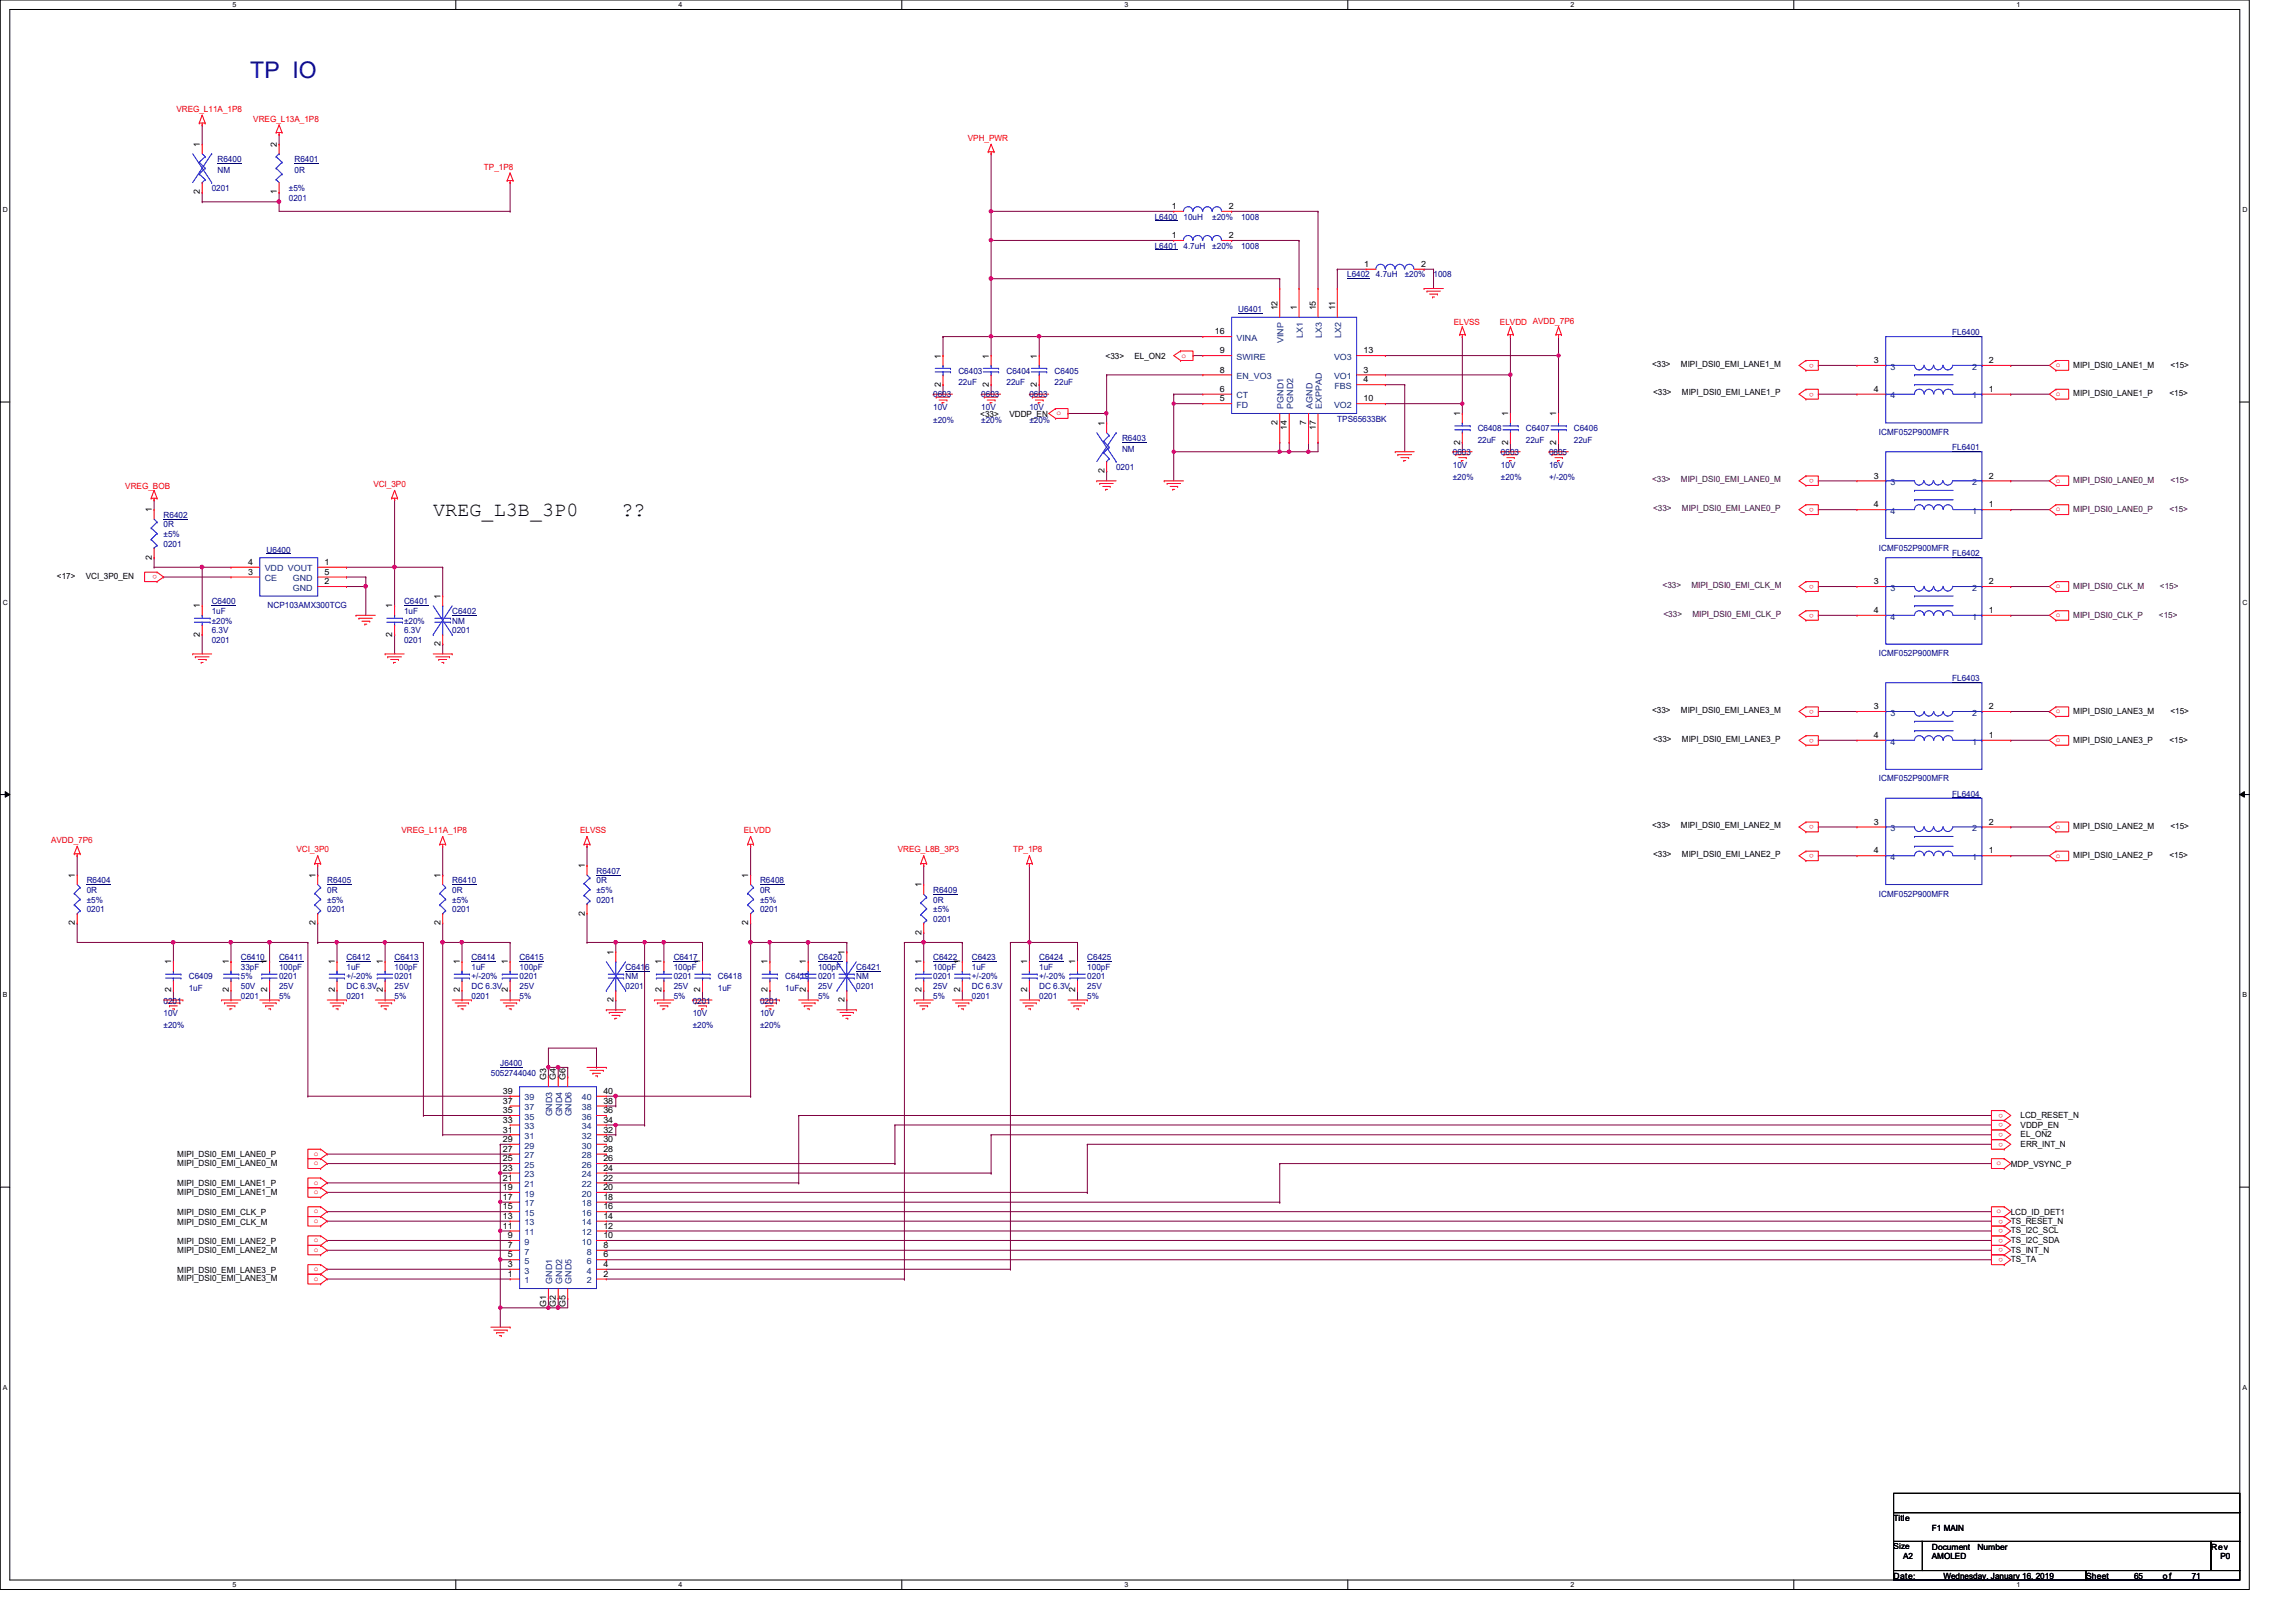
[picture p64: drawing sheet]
<svg xmlns="http://www.w3.org/2000/svg" width="297mm" height="210mm" viewBox="0 0 297 210" stroke-linecap="round" stroke-linejoin="round" font-family="sans-serif">
<defs><g id="words">
<text font-size="3" fill="#0000a0" x="32.4" y="10.1">TP IO</text>
<g font-size="2.6">
<text x="56" y="66.8">VREG_L3B_3P0</text>
<text x="80.4" y="66.8">??</text>
</g>
<g font-size="1.1" fill="#f00">
<text x="22.8" y="14.5">VREG_L11A_1P8</text>
<text x="32.8" y="15.7">VREG_L13A_1P8</text>
<text x="62.6" y="22">TP_1P8</text>
<text x="125.2" y="18.2">VPH_PWR</text>
<text x="188.1" y="42.1">ELVSS</text>
<text x="194.1" y="42.1">ELVDD AVDD_7P6</text>
<text x="16.2" y="63.3">VREG_BOB</text>
<text x="48.3" y="63">VCI_3P0</text>
<text x="51.9" y="107.8">VREG_L11A_1P8</text>
<text x="75.1" y="107.8">ELVSS</text>
<text x="96.2" y="107.8">ELVDD</text>
<text x="6.6" y="109.1">AVDD_7P6</text>
<text x="38.4" y="110.3">VCI_3P0</text>
<text x="116.2" y="110.3">VREG_L8B_3P3</text>
<text x="131.1" y="110.3">TP_1P8</text>
</g>
<g font-size="1.1">
<text x="25.9" y="19" transform="rotate(-90 25.9 19)">1</text>
<text x="35.8" y="19" transform="rotate(-90 35.8 19)">2</text>
<text x="25.9" y="25.1" transform="rotate(-90 25.9 25.1)">2</text>
<text x="35.8" y="25.1" transform="rotate(-90 35.8 25.1)">1</text>
<text x="151.6" y="27.1">1</text>
<text x="159" y="27.1">2</text>
<text x="151.6" y="30.8">1</text>
<text x="159" y="30.8">2</text>
<text x="176.5" y="34.5">1</text>
<text x="183.9" y="34.5">2</text>
<text x="165.3" y="40.2" transform="rotate(-90 165.3 40.2)">12</text>
<text x="167.8" y="40.2" transform="rotate(-90 167.8 40.2)">1</text>
<text x="170.2" y="40.2" transform="rotate(-90 170.2 40.2)">15</text>
<text x="172.7" y="40.2" transform="rotate(-90 172.7 40.2)">11</text>
<text x="121.7" y="46.4" transform="rotate(-90 121.7 46.4)">1</text>
<text x="127.9" y="46.4" transform="rotate(-90 127.9 46.4)">1</text>
<text x="134.2" y="46.4" transform="rotate(-90 134.2 46.4)">1</text>
<text x="143" y="46.5">&lt;33&gt;</text>
<text x="146.8" y="46.5">EL_ON2</text>
<text x="157.2" y="43.3">16</text>
<text x="157.8" y="45.7">9</text>
<text x="176.4" y="45.7">13</text>
<text x="213.7" y="47.5">&lt;33&gt;</text>
<text x="217.5" y="47.5">MIPI_DSI0_EMI_LANE1_M</text>
<text x="242.4" y="47">3</text>
<text x="257.3" y="47">2</text>
<text x="268.2" y="47.6">MIPI_DSI0_LANE1_M</text>
<text x="280.8" y="47.6">&lt;15&gt;</text>
<text x="121.7" y="50" transform="rotate(-90 121.7 50)">2</text>
<text x="126.8" y="53.9">&lt;33&gt;</text>
<text x="127.9" y="50" transform="rotate(-90 127.9 50)">2</text>
<text x="130.6" y="53.9">VDDP_EN</text>
<text x="134.2" y="50" transform="rotate(-90 134.2 50)">2</text>
<text x="157.8" y="48.2">8</text>
<text x="157.8" y="50.7">6</text>
<text x="157.8" y="51.9">5</text>
<text x="176.4" y="48.2">3</text>
<text x="176.4" y="49.5">4</text>
<text x="176.4" y="51.9">10</text>
<text x="188.9" y="53.8" transform="rotate(-90 188.9 53.8)">1</text>
<text x="195.1" y="53.8" transform="rotate(-90 195.1 53.8)">1</text>
<text x="201.3" y="53.8" transform="rotate(-90 201.3 53.8)">1</text>
<text x="213.9" y="51.2">&lt;33&gt;</text>
<text x="217.6" y="51.2">MIPI_DSI0_EMI_LANE1_P</text>
<text x="242.4" y="50.7">4</text>
<text x="257.3" y="50.7">1</text>
<text x="268.2" y="51.3">MIPI_DSI0_LANE1_P</text>
<text x="280.7" y="51.3">&lt;15&gt;</text>
<text x="142.9" y="55.1" transform="rotate(-90 142.9 55.1)">1</text>
<text x="165.3" y="55" transform="rotate(-90 165.3 55)">2</text>
<text x="166.5" y="55.7" transform="rotate(-90 166.5 55.7)">14</text>
<text x="169" y="55" transform="rotate(-90 169 55)">7</text>
<text x="170.2" y="55.7" transform="rotate(-90 170.2 55.7)">17</text>
<text x="188.9" y="57.5" transform="rotate(-90 188.9 57.5)">2</text>
<text x="195.1" y="57.5" transform="rotate(-90 195.1 57.5)">2</text>
<text x="201.3" y="57.5" transform="rotate(-90 201.3 57.5)">2</text>
<text x="142.9" y="61.3" transform="rotate(-90 142.9 61.3)">2</text>
<text x="242.4" y="61.9">3</text>
<text x="242.4" y="65.7">4</text>
<text x="257.3" y="65.7">1</text>
<text x="257.3" y="61.9">2</text>
<text x="19.6" y="66.3" transform="rotate(-90 19.6 66.3)">1</text>
<text x="7.4" y="75">&lt;17&gt;</text>
<text x="11.1" y="75">VCI_3P0_EN</text>
<text x="19.6" y="72.4" transform="rotate(-90 19.6 72.4)">2</text>
<text x="32.1" y="74.4">3</text>
<text x="32.1" y="73.1">4</text>
<text x="42" y="73.1">1</text>
<text x="42" y="75.6">2</text>
<text x="42" y="74.4">5</text>
<text x="57" y="77.5" transform="rotate(-90 57 77.5)">1</text>
<text x="242.4" y="75.6">3</text>
<text x="257.3" y="75.6">2</text>
<text x="25.9" y="82.4" transform="rotate(-90 25.9 82.4)">2</text>
<text x="25.9" y="78.7" transform="rotate(-90 25.9 78.7)">1</text>
<text x="50.8" y="82.4" transform="rotate(-90 50.8 82.4)">2</text>
<text x="50.8" y="78.7" transform="rotate(-90 50.8 78.7)">1</text>
<text x="57" y="83.7" transform="rotate(-90 57 83.7)">2</text>
<text x="242.4" y="79.3">4</text>
<text x="257.3" y="79.3">1</text>
<text x="213.7" y="92.3">&lt;33&gt;</text>
<text x="217.5" y="92.3">MIPI_DSI0_EMI_LANE3_M</text>
<text x="242.4" y="91.8">3</text>
<text x="242.4" y="95.5">4</text>
<text x="257.3" y="95.5">1</text>
<text x="257.3" y="91.8">2</text>
<text x="268.2" y="92.4">MIPI_DSI0_LANE3_M</text>
<text x="280.8" y="92.4">&lt;15&gt;</text>
<text x="213.9" y="96">&lt;33&gt;</text>
<text x="217.6" y="96">MIPI_DSI0_EMI_LANE3_P</text>
<text x="268.2" y="96.1">MIPI_DSI0_LANE3_P</text>
<text x="280.7" y="96.1">&lt;15&gt;</text>
<text x="213.7" y="107.2">&lt;33&gt;</text>
<text x="217.5" y="107.2">MIPI_DSI0_EMI_LANE2_M</text>
<text x="242.4" y="106.7">3</text>
<text x="257.3" y="106.7">2</text>
<text x="268.2" y="107.3">MIPI_DSI0_LANE2_M</text>
<text x="280.8" y="107.3">&lt;15&gt;</text>
<text x="9.7" y="113.6" transform="rotate(-90 9.7 113.6)">1</text>
<text x="40.8" y="113.6" transform="rotate(-90 40.8 113.6)">1</text>
<text x="57" y="113.6" transform="rotate(-90 57 113.6)">1</text>
<text x="75.6" y="112.4" transform="rotate(-90 75.6 112.4)">1</text>
<text x="96.8" y="113.6" transform="rotate(-90 96.8 113.6)">1</text>
<text x="213.9" y="111">&lt;33&gt;</text>
<text x="217.6" y="111">MIPI_DSI0_EMI_LANE2_P</text>
<text x="242.4" y="110.4">4</text>
<text x="257.3" y="110.4">1</text>
<text x="268.2" y="111.1">MIPI_DSI0_LANE2_P</text>
<text x="280.7" y="111.1">&lt;15&gt;</text>
<text x="9.7" y="119.8" transform="rotate(-90 9.7 119.8)">2</text>
<text x="40.8" y="119.8" transform="rotate(-90 40.8 119.8)">2</text>
<text x="57" y="119.8" transform="rotate(-90 57 119.8)">2</text>
<text x="75.6" y="118.5" transform="rotate(-90 75.6 118.5)">2</text>
<text x="96.8" y="119.8" transform="rotate(-90 96.8 119.8)">2</text>
<text x="119.2" y="114.9" transform="rotate(-90 119.2 114.9)">1</text>
<text x="22.1" y="124.8" transform="rotate(-90 22.1 124.8)">1</text>
<text x="29.6" y="124.8" transform="rotate(-90 29.6 124.8)">1</text>
<text x="34.6" y="124.8" transform="rotate(-90 34.6 124.8)">1</text>
<text x="43.3" y="124.8" transform="rotate(-90 43.3 124.8)">1</text>
<text x="49.5" y="124.8" transform="rotate(-90 49.5 124.8)">1</text>
<text x="59.5" y="124.8" transform="rotate(-90 59.5 124.8)">1</text>
<text x="65.7" y="124.8" transform="rotate(-90 65.7 124.8)">1</text>
<text x="79.4" y="123.6" transform="rotate(-90 79.4 123.6)">1</text>
<text x="85.6" y="124.8" transform="rotate(-90 85.6 124.8)">1</text>
<text x="90.6" y="124.8" transform="rotate(-90 90.6 124.8)">1</text>
<text x="99.3" y="124.8" transform="rotate(-90 99.3 124.8)">1</text>
<text x="104.3" y="124.8" transform="rotate(-90 104.3 124.8)">1</text>
<text x="109.3" y="123.6" transform="rotate(-90 109.3 123.6)">1</text>
<text x="119.2" y="124.8" transform="rotate(-90 119.2 124.8)">1</text>
<text x="119.2" y="121" transform="rotate(-90 119.2 121)">2</text>
<text x="124.2" y="124.8" transform="rotate(-90 124.2 124.8)">1</text>
<text x="132.9" y="124.8" transform="rotate(-90 132.9 124.8)">1</text>
<text x="139.1" y="124.8" transform="rotate(-90 139.1 124.8)">1</text>
<text x="22.1" y="128.4" transform="rotate(-90 22.1 128.4)">2</text>
<text x="29.6" y="128.4" transform="rotate(-90 29.6 128.4)">2</text>
<text x="34.6" y="128.4" transform="rotate(-90 34.6 128.4)">2</text>
<text x="43.3" y="128.4" transform="rotate(-90 43.3 128.4)">2</text>
<text x="49.5" y="128.4" transform="rotate(-90 49.5 128.4)">2</text>
<text x="59.5" y="128.4" transform="rotate(-90 59.5 128.4)">2</text>
<text x="65.7" y="128.4" transform="rotate(-90 65.7 128.4)">2</text>
<text x="79.4" y="129.7" transform="rotate(-90 79.4 129.7)">2</text>
<text x="85.6" y="128.4" transform="rotate(-90 85.6 128.4)">2</text>
<text x="90.6" y="128.4" transform="rotate(-90 90.6 128.4)">2</text>
<text x="99.3" y="128.4" transform="rotate(-90 99.3 128.4)">2</text>
<text x="104.3" y="128.4" transform="rotate(-90 104.3 128.4)">2</text>
<text x="109.3" y="129.7" transform="rotate(-90 109.3 129.7)">2</text>
<text x="119.2" y="128.4" transform="rotate(-90 119.2 128.4)">2</text>
<text x="124.2" y="128.4" transform="rotate(-90 124.2 128.4)">2</text>
<text x="132.9" y="128.4" transform="rotate(-90 132.9 128.4)">2</text>
<text x="139.1" y="128.4" transform="rotate(-90 139.1 128.4)">2</text>
<text x="65.1" y="142.8">37</text>
<text x="65.1" y="141.6">39</text>
<text x="70.7" y="139.7" transform="rotate(-90 70.7 139.7)">G3</text>
<text x="71.9" y="139.7" transform="rotate(-90 71.9 139.7)">G4</text>
<text x="73.1" y="139.7" transform="rotate(-90 73.1 139.7)">G6</text>
<text x="78.1" y="142.8">38</text>
<text x="78.1" y="141.6">40</text>
<text x="22.9" y="149.8">MIPI_DSI0_EMI_LANE0_P</text>
<text x="65.1" y="149.1">27</text>
<text x="65.1" y="147.8">29</text>
<text x="65.1" y="146.6">31</text>
<text x="65.1" y="145.3">33</text>
<text x="65.1" y="144.1">35</text>
<text x="78.1" y="149.1">28</text>
<text x="78.1" y="147.8">30</text>
<text x="78.1" y="146.6">32</text>
<text x="78.1" y="145.3">34</text>
<text x="78.1" y="144.1">36</text>
<text x="261.4" y="145.9">VDDP_EN</text>
<text x="261.4" y="144.7">LCD_RESET_N</text>
<text x="261.4" y="147.2">EL_ON2</text>
<text x="261.4" y="148.4">ERR_INT_N</text>
<text x="22.9" y="150.9">MIPI_DSI0_EMI_LANE0_M</text>
<text x="22.9" y="154.6">MIPI_DSI0_EMI_LANE1_M</text>
<text x="22.9" y="153.5">MIPI_DSI0_EMI_LANE1_P</text>
<text x="65.1" y="155.3">17</text>
<text x="65.1" y="154">19</text>
<text x="65.1" y="152.8">21</text>
<text x="65.1" y="151.5">23</text>
<text x="65.1" y="150.3">25</text>
<text x="78.1" y="155.3">18</text>
<text x="78.1" y="154">20</text>
<text x="78.1" y="152.8">22</text>
<text x="78.1" y="151.5">24</text>
<text x="78.1" y="150.3">26</text>
<text x="260.1" y="151">MDP_VSYNC_P</text>
<text x="22.9" y="157.2">MIPI_DSI0_EMI_CLK_P</text>
<text x="22.9" y="158.5">MIPI_DSI0_EMI_CLK_M</text>
<text x="22.9" y="161">MIPI_DSI0_EMI_LANE2_P</text>
<text x="65.1" y="159">11</text>
<text x="65.1" y="157.7">13</text>
<text x="65.1" y="156.5">15</text>
<text x="65.7" y="161.5">7</text>
<text x="65.7" y="160.2">9</text>
<text x="78.1" y="161.5">8</text>
<text x="78.1" y="160.2">10</text>
<text x="78.1" y="159">12</text>
<text x="78.1" y="157.7">14</text>
<text x="78.1" y="156.5">16</text>
<text x="260.1" y="160.9">TS_I2C_SDA</text>
<text x="260.1" y="159.6">TS_I2C_SCL</text>
<text x="260.1" y="158.4">TS_RESET_N</text>
<text x="260.1" y="157.2">LCD_ID_DET1</text>
<text x="22.9" y="165.8">MIPI_DSI0_EMI_LANE3_M</text>
<text x="22.9" y="164.7">MIPI_DSI0_EMI_LANE3_P</text>
<text x="22.9" y="162.1">MIPI_DSI0_EMI_LANE2_M</text>
<text x="65.7" y="165.2">1</text>
<text x="65.7" y="164">3</text>
<text x="65.7" y="162.7">5</text>
<text x="78.1" y="165.2">2</text>
<text x="78.1" y="164">4</text>
<text x="78.1" y="162.7">6</text>
<text x="260.1" y="163.3">TS_TA</text>
<text x="260.1" y="162.1">TS_INT_N</text>
<text x="70.7" y="169.2" transform="rotate(-90 70.7 169.2)">G1</text>
<text x="71.9" y="169.2" transform="rotate(-90 71.9 169.2)">G2</text>
<text x="73.1" y="169.2" transform="rotate(-90 73.1 169.2)">G5</text>
<text x="245" y="196.8">Title</text>
<text x="245" y="200.4">Size</text>
<text x="246.2" y="201.8">A2</text>
<text x="249.9" y="200.5">Document</text>
<text x="249.9" y="201.8">AMOLED</text>
<text x="249.9" y="198.1">F1 MAIN</text>
<text x="255.8" y="200.5">Number</text>
<text x="286" y="200.5">Rev</text>
<text x="287.3" y="201.8">P0</text>
<text x="245" y="204.3">Date:</text>
<text x="251.4" y="204.3">Wednesday, January 16, 2019</text>
<text x="269.9" y="204.3">Sheet</text>
<text x="276.1" y="204.3">65</text>
<text x="279.8" y="204.3">o f</text>
<text x="283.5" y="204.3">71</text>
</g>
<g font-size="1.1" fill="#000080">
<text x="28.1" y="21">R6400</text>
<text x="28.1" y="22.4">NM</text>
<text x="38.1" y="21">R6401</text>
<text x="38.1" y="22.4">0R</text>
<text x="27.4" y="24.7">0201</text>
<text x="37.4" y="24.7">±5%</text>
<text x="37.4" y="26">0201</text>
<text x="149.4" y="28.4">L6400</text>
<text x="153.1" y="28.4">10uH</text>
<text x="156.8" y="28.4">±20%</text>
<text x="160.6" y="28.4">1008</text>
<text x="149.4" y="32.2">L6401</text>
<text x="153.1" y="32.2">4.7uH</text>
<text x="156.8" y="32.2">±20%</text>
<text x="160.6" y="32.2">1008</text>
<text x="174.3" y="35.9">L6402</text>
<text x="178" y="35.9">4.7uH</text>
<text x="181.7" y="35.9">±20%</text>
<text x="185.5" y="35.9">1008</text>
<text x="160.2" y="40.4">U6401</text>
<text x="252.6" y="43.3">FL6400</text>
<text x="120.7" y="51.4">0603</text>
<text x="120.7" y="53.1">10V</text>
<text x="124" y="48.3">C6403</text>
<text x="124" y="49.8">22uF</text>
<text x="127" y="51.4">0603</text>
<text x="127" y="53.1">10V</text>
<text x="130.2" y="48.3">C6404</text>
<text x="130.2" y="49.8">22uF</text>
<text x="133.2" y="51.4">0603</text>
<text x="133.2" y="53.1">10V</text>
<text x="136.4" y="48.3">C6405</text>
<text x="136.4" y="49.8">22uF</text>
<text x="120.7" y="54.7">±20%</text>
<text x="127" y="54.7">±20%</text>
<text x="133.2" y="54.7">±20%</text>
<text x="145.2" y="57.1">R6403</text>
<text x="145.2" y="58.5">NM</text>
<text x="173" y="54.6">TPS65633BK</text>
<text x="188" y="58.9">0603</text>
<text x="191.2" y="55.8">C6408</text>
<text x="191.2" y="57.3">22uF</text>
<text x="194.2" y="58.9">0603</text>
<text x="197.4" y="55.8">C6407</text>
<text x="197.4" y="57.3">22uF</text>
<text x="200.4" y="58.9">0805</text>
<text x="203.6" y="55.8">C6406</text>
<text x="203.6" y="57.3">22uF</text>
<text x="243.1" y="56.3">ICMF052P900MFR</text>
<text x="252.6" y="58.3">FL6401</text>
<text x="144.4" y="60.8">0201</text>
<text x="188" y="60.5">10V</text>
<text x="188" y="62.1">±20%</text>
<text x="194.2" y="60.5">10V</text>
<text x="194.2" y="62.1">±20%</text>
<text x="200.4" y="60.5">16V</text>
<text x="200.4" y="62.1">+/-20%</text>
<text x="21.2" y="67">R6402</text>
<text x="21.2" y="68.2">0R</text>
<text x="21.2" y="69.5">±5%</text>
<text x="21.2" y="70.7">0201</text>
<text x="34.5" y="71.5">U6400</text>
<text x="243.1" y="71.2">ICMF052P900MFR</text>
<text x="252.6" y="72">FL6402</text>
<text x="27.4" y="78.2">C6400</text>
<text x="27.4" y="79.5">1uF</text>
<text x="27.4" y="83.2">0201</text>
<text x="27.4" y="82">6.3V</text>
<text x="27.4" y="80.7">±20%</text>
<text x="34.6" y="78.7">NCP103AMX300TCG</text>
<text x="52.3" y="78.2">C6401</text>
<text x="52.3" y="79.5">1uF</text>
<text x="52.3" y="83.2">0201</text>
<text x="52.3" y="82">6.3V</text>
<text x="52.3" y="80.7">±20%</text>
<text x="58.5" y="79.5">C6402</text>
<text x="58.5" y="80.7">NM</text>
<text x="58.5" y="82">0201</text>
<text x="243.1" y="84.9">ICMF052P900MFR</text>
<text x="252.6" y="88.2">FL6403</text>
<text x="243.1" y="101.1">ICMF052P900MFR</text>
<text x="252.6" y="103.1">FL6404</text>
<text x="77.2" y="113.1">R6407</text>
<text x="11.2" y="114.3">R6404</text>
<text x="11.2" y="115.5">0R</text>
<text x="11.2" y="116.8">±5%</text>
<text x="11.2" y="118">0201</text>
<text x="42.3" y="114.3">R6405</text>
<text x="42.3" y="115.5">0R</text>
<text x="42.3" y="116.8">±5%</text>
<text x="42.3" y="118">0201</text>
<text x="58.5" y="114.3">R6410</text>
<text x="58.5" y="115.5">0R</text>
<text x="58.5" y="116.8">±5%</text>
<text x="58.5" y="118">0201</text>
<text x="77.2" y="114.3">0R</text>
<text x="77.2" y="115.5">±5%</text>
<text x="77.2" y="116.8">0201</text>
<text x="98.3" y="114.3">R6408</text>
<text x="98.3" y="115.5">0R</text>
<text x="98.3" y="116.8">±5%</text>
<text x="98.3" y="118">0201</text>
<text x="120.7" y="115.5">R6409</text>
<text x="120.7" y="116.8">0R</text>
<text x="120.7" y="118">±5%</text>
<text x="120.7" y="119.3">0201</text>
<text x="243.1" y="116">ICMF052P900MFR</text>
<text x="31.2" y="124.2">C6410</text>
<text x="31.2" y="125.5">33pF</text>
<text x="36.1" y="124.2">C6411</text>
<text x="36.1" y="125.5">100pF</text>
<text x="44.8" y="124.2">C6412</text>
<text x="44.8" y="125.5">1uF</text>
<text x="51.1" y="124.2">C6413</text>
<text x="51.1" y="125.5">100pF</text>
<text x="61" y="124.2">C6414</text>
<text x="61" y="125.5">1uF</text>
<text x="67.2" y="124.2">C6415</text>
<text x="67.2" y="125.5">100pF</text>
<text x="80.9" y="125.5">C6416</text>
<text x="87.2" y="124.2">C6417</text>
<text x="87.2" y="125.5">100pF</text>
<text x="105.8" y="124.2">C6420</text>
<text x="105.8" y="125.5">100pF</text>
<text x="110.8" y="125.5">C6421</text>
<text x="120.7" y="124.2">C6422</text>
<text x="120.7" y="125.5">100pF</text>
<text x="125.7" y="124.2">C6423</text>
<text x="125.7" y="125.5">1uF</text>
<text x="134.4" y="124.2">C6424</text>
<text x="134.4" y="125.5">1uF</text>
<text x="140.7" y="124.2">C6425</text>
<text x="140.7" y="125.5">100pF</text>
<text x="21.2" y="129.9">0201</text>
<text x="21.2" y="131.5">10V</text>
<text x="24.4" y="126.7">C6409</text>
<text x="24.4" y="128.2">1uF</text>
<text x="31.2" y="129.2">0201</text>
<text x="31.2" y="128">50V</text>
<text x="31.2" y="126.7">5%</text>
<text x="36.1" y="126.7">0201</text>
<text x="36.1" y="128">25V</text>
<text x="36.1" y="129.2">5%</text>
<text x="44.8" y="129.2">0201</text>
<text x="44.8" y="128">DC 6.3V</text>
<text x="44.8" y="126.7">+/-20%</text>
<text x="51.1" y="126.7">0201</text>
<text x="51.1" y="128">25V</text>
<text x="51.1" y="129.2">5%</text>
<text x="61" y="129.2">0201</text>
<text x="61" y="128">DC 6.3V</text>
<text x="61" y="126.7">+/-20%</text>
<text x="67.2" y="126.7">0201</text>
<text x="67.2" y="128">25V</text>
<text x="67.2" y="129.2">5%</text>
<text x="80.9" y="126.7">NM</text>
<text x="80.9" y="128">0201</text>
<text x="87.2" y="126.7">0201</text>
<text x="87.2" y="128">25V</text>
<text x="87.2" y="129.2">5%</text>
<text x="89.6" y="129.9">0201</text>
<text x="89.6" y="131.5">10V</text>
<text x="92.9" y="126.7">C6418</text>
<text x="92.9" y="128.2">1uF</text>
<text x="98.3" y="129.9">0201</text>
<text x="98.3" y="131.5">10V</text>
<text x="101.6" y="126.7">C6419</text>
<text x="101.6" y="128.2">1uF</text>
<text x="105.8" y="126.7">0201</text>
<text x="105.8" y="128">25V</text>
<text x="105.8" y="129.2">5%</text>
<text x="110.8" y="126.7">NM</text>
<text x="110.8" y="128">0201</text>
<text x="120.7" y="126.7">0201</text>
<text x="120.7" y="128">25V</text>
<text x="120.7" y="129.2">5%</text>
<text x="125.7" y="129.2">0201</text>
<text x="125.7" y="128">DC 6.3V</text>
<text x="125.7" y="126.7">+/-20%</text>
<text x="134.4" y="129.2">0201</text>
<text x="134.4" y="128">DC 6.3V</text>
<text x="134.4" y="126.7">+/-20%</text>
<text x="140.7" y="126.7">0201</text>
<text x="140.7" y="128">25V</text>
<text x="140.7" y="129.2">5%</text>
<text x="21.2" y="133.1">±20%</text>
<text x="64.7" y="138">J6400</text>
<text x="89.6" y="133.1">±20%</text>
<text x="98.3" y="133.1">±20%</text>
<text x="63.5" y="139.2">5052744040</text>
</g>
<g font-size="1.1" fill="#004080">
<text x="160" y="44.1">VINA</text>
<text x="160" y="46.6">SWIRE</text>
<text x="166.1" y="44.4" transform="rotate(-90 166.1 44.4)">VINP</text>
<text x="168.6" y="43.7" transform="rotate(-90 168.6 43.7)">LX1</text>
<text x="171" y="43.7" transform="rotate(-90 171 43.7)">LX3</text>
<text x="172.6" y="46.6">VO3</text>
<text x="173.5" y="43.7" transform="rotate(-90 173.5 43.7)">LX2</text>
<text x="244.6" y="47.8">3</text>
<text x="255.1" y="47.8">2</text>
<text x="160" y="49.1">EN_VO3</text>
<text x="160" y="51.6">CT</text>
<text x="160" y="52.8">FD</text>
<text x="166.1" y="52.9" transform="rotate(-90 166.1 52.9)">PGND1</text>
<text x="167.3" y="52.9" transform="rotate(-90 167.3 52.9)">PGND2</text>
<text x="169.8" y="52.9" transform="rotate(-90 169.8 52.9)">AGND</text>
<text x="171" y="52.9" transform="rotate(-90 171 52.9)">EXPPAD</text>
<text x="172.6" y="49.1">VO1</text>
<text x="172.6" y="52.8">VO2</text>
<text x="172.6" y="50.3">FBS</text>
<text x="244.6" y="51.6">4</text>
<text x="255.1" y="51.6">1</text>
<text x="244.6" y="62.8">3</text>
<text x="255.1" y="62.8">2</text>
<text x="244.6" y="66.5">4</text>
<text x="255.1" y="66.5">1</text>
<text x="34.2" y="75.2">CE</text>
<text x="34.2" y="74">VDD VOUT</text>
<text x="37.9" y="76.5">GND</text>
<text x="37.9" y="75.2">GND</text>
<text x="244.6" y="76.5">3</text>
<text x="255.1" y="76.5">2</text>
<text x="244.6" y="80.2">4</text>
<text x="255.1" y="80.2">1</text>
<text x="244.6" y="92.6">3</text>
<text x="255.1" y="92.6">2</text>
<text x="244.6" y="96.4">4</text>
<text x="255.1" y="96.4">1</text>
<text x="244.6" y="107.6">3</text>
<text x="255.1" y="107.6">2</text>
<text x="244.6" y="111.3">4</text>
<text x="255.1" y="111.3">1</text>
<text x="67.9" y="143.7">37</text>
<text x="67.9" y="142.4">39</text>
<text x="75.3" y="143.7">38</text>
<text x="75.3" y="142.4">40</text>
<text x="67.9" y="149.9">27</text>
<text x="67.9" y="148.6">29</text>
<text x="67.9" y="147.4">31</text>
<text x="67.9" y="146.1">33</text>
<text x="67.9" y="144.9">35</text>
<text x="71.5" y="144.5" transform="rotate(-90 71.5 144.5)">GND3</text>
<text x="72.7" y="144.5" transform="rotate(-90 72.7 144.5)">GND4</text>
<text x="74" y="144.5" transform="rotate(-90 74 144.5)">GND6</text>
<text x="75.3" y="149.9">28</text>
<text x="75.3" y="148.6">30</text>
<text x="75.3" y="147.4">32</text>
<text x="75.3" y="146.1">34</text>
<text x="75.3" y="144.9">36</text>
<text x="67.9" y="154.9">19</text>
<text x="67.9" y="153.6">21</text>
<text x="67.9" y="152.4">23</text>
<text x="67.9" y="151.1">25</text>
<text x="75.3" y="154.9">20</text>
<text x="75.3" y="153.6">22</text>
<text x="75.3" y="152.4">24</text>
<text x="75.3" y="151.1">26</text>
<text x="67.9" y="161.1">9</text>
<text x="67.9" y="159.9">11</text>
<text x="67.9" y="158.6">13</text>
<text x="67.9" y="157.4">15</text>
<text x="67.9" y="156.1">17</text>
<text x="75.3" y="161.1">10</text>
<text x="75.3" y="159.9">12</text>
<text x="75.3" y="158.6">14</text>
<text x="75.3" y="157.4">16</text>
<text x="75.3" y="156.1">18</text>
<text x="67.9" y="166.1">1</text>
<text x="67.9" y="164.8">3</text>
<text x="67.9" y="163.6">5</text>
<text x="67.9" y="162.3">7</text>
<text x="71.5" y="166.1" transform="rotate(-90 71.5 166.1)">GND1</text>
<text x="72.7" y="166.1" transform="rotate(-90 72.7 166.1)">GND2</text>
<text x="74" y="166.1" transform="rotate(-90 74 166.1)">GND5</text>
<text x="75.9" y="166.1">2</text>
<text x="75.9" y="164.8">4</text>
<text x="75.9" y="163.6">6</text>
<text x="75.9" y="162.3">8</text>
</g>
<g font-size="1.1" fill="#400040">
<text x="213.7" y="62.4">&lt;33&gt;</text>
<text x="217.5" y="62.4">MIPI_DSI0_EMI_LANE0_M</text>
<text x="268.2" y="62.5">MIPI_DSI0_LANE0_M</text>
<text x="280.8" y="62.5">&lt;15&gt;</text>
<text x="213.9" y="66.1">&lt;33&gt;</text>
<text x="217.6" y="66.1">MIPI_DSI0_EMI_LANE0_P</text>
<text x="268.2" y="66.3">MIPI_DSI0_LANE0_P</text>
<text x="280.7" y="66.3">&lt;15&gt;</text>
<text x="215.1" y="76.1">&lt;33&gt;</text>
<text x="218.8" y="76.1">MIPI_DSI0_EMI_CLK_M</text>
<text x="268.2" y="76.2">MIPI_DSI0_CLK_M</text>
<text x="279.4" y="76.2">&lt;15&gt;</text>
<text x="215.2" y="79.8">&lt;33&gt;</text>
<text x="218.9" y="79.8">MIPI_DSI0_EMI_CLK_P</text>
<text x="268.2" y="80">MIPI_DSI0_CLK_P</text>
<text x="279.3" y="80">&lt;15&gt;</text>
</g>
<g font-size="1" fill="#f00">
<text x="152.9" y="46.3">o</text>
<text x="234.7" y="47.1" transform="rotate(180 234.7 47.1)">o</text>
<text x="266" y="47.5">o</text>
<text x="136.7" y="53.7">o</text>
<text x="234.7" y="50.8" transform="rotate(180 234.7 50.8)">o</text>
<text x="266" y="51.2">o</text>
<text x="234.7" y="62" transform="rotate(180 234.7 62)">o</text>
<text x="234.7" y="65.7" transform="rotate(180 234.7 65.7)">o</text>
<text x="266" y="62.4">o</text>
<text x="266" y="66.2">o</text>
<text x="20.3" y="74.4" transform="rotate(180 20.3 74.4)">o</text>
<text x="234.7" y="75.7" transform="rotate(180 234.7 75.7)">o</text>
<text x="266" y="76.1">o</text>
<text x="234.7" y="79.4" transform="rotate(180 234.7 79.4)">o</text>
<text x="266" y="79.9">o</text>
<text x="234.7" y="91.9" transform="rotate(180 234.7 91.9)">o</text>
<text x="234.7" y="95.6" transform="rotate(180 234.7 95.6)">o</text>
<text x="266" y="92.3">o</text>
<text x="266" y="96.1">o</text>
<text x="234.7" y="106.8" transform="rotate(180 234.7 106.8)">o</text>
<text x="266" y="107.2">o</text>
<text x="234.7" y="110.5" transform="rotate(180 234.7 110.5)">o</text>
<text x="266" y="111">o</text>
<text x="40.6" y="149.6">o</text>
<text x="259.2" y="145.4" transform="rotate(180 259.2 145.4)">o</text>
<text x="259.2" y="144.1" transform="rotate(180 259.2 144.1)">o</text>
<text x="259.2" y="146.6" transform="rotate(180 259.2 146.6)">o</text>
<text x="259.2" y="147.9" transform="rotate(180 259.2 147.9)">o</text>
<text x="40.6" y="150.8">o</text>
<text x="40.6" y="154.6">o</text>
<text x="40.6" y="153.3">o</text>
<text x="258.3" y="150.8">o</text>
<text x="40.6" y="157">o</text>
<text x="40.6" y="158.3">o</text>
<text x="40.6" y="160.8">o</text>
<text x="258.3" y="157">o</text>
<text x="259.2" y="160.3" transform="rotate(180 259.2 160.3)">o</text>
<text x="259.2" y="159.1" transform="rotate(180 259.2 159.1)">o</text>
<text x="259.2" y="157.8" transform="rotate(180 259.2 157.8)">o</text>
<text x="259.2" y="161.5" transform="rotate(180 259.2 161.5)">o</text>
<text x="40.6" y="165.7">o</text>
<text x="40.6" y="164.5">o</text>
<text x="40.6" y="162">o</text>
<text x="259.2" y="162.8" transform="rotate(180 259.2 162.8)">o</text>
</g>
<g font-size=".9">
<text x="30.1" y=".9">5</text>
<text x="87.8" y=".9">4</text>
<text x="145.5" y=".9">3</text>
<text x="203.2" y=".9">2</text>
<text x="260.9" y=".9">1</text>
<text x=".4" y="27.4">D</text>
<text x="290.1" y="27.4">D</text>
<text x=".4" y="78.2">C</text>
<text x="290.1" y="78.2">C</text>
<text x=".4" y="129">B</text>
<text x="290.1" y="129">B</text>
<text x=".4" y="179.8">A</text>
<text x="290.1" y="179.8">A</text>
<text x="30.1" y="205.4">5</text>
<text x="87.8" y="205.4">4</text>
<text x="145.5" y="205.4">3</text>
<text x="203.2" y="205.4">2</text>
<text x="260.9" y="205.4">1</text>
</g>
</g></defs>
<path d="M0 0h291v205.7h-291zM1.3 1.2h288.5v203.3h-288.5z" fill="none" stroke="#000" stroke-width=".13"/>
<g fill="#fff">
<path d="M30.1 .1h.5v1h-.5z"/>
<path d="M30.1 204.6h.5v1h-.5z"/>
</g>
<path d="M59 0v1.2M59 204.5v1.2" fill="none" stroke="#000" stroke-width=".13"/>
<g fill="#fff">
<path d="M87.8 .1h.5v1h-.5z"/>
<path d="M87.8 204.6h.5v1h-.5z"/>
</g>
<path d="M116.7 0v1.2M116.7 204.5v1.2" fill="none" stroke="#000" stroke-width=".13"/>
<g fill="#fff">
<path d="M145.5 .1h.5v1h-.5z"/>
<path d="M145.5 204.6h.5v1h-.5z"/>
</g>
<path d="M174.4 0v1.2M174.4 204.5v1.2" fill="none" stroke="#000" stroke-width=".13"/>
<g fill="#fff">
<path d="M203.2 .1h.5v1h-.5z"/>
<path d="M203.2 204.6h.5v1h-.5z"/>
</g>
<path d="M232.1 0v1.2M232.1 204.5v1.2" fill="none" stroke="#000" stroke-width=".13"/>
<g fill="#fff">
<path d="M260.9 .1h.5v1h-.5z"/>
<path d="M260.9 204.6h.5v1h-.5z"/>
<path d="M.4 26.6h.6v1h-.6z"/>
<path d="M290.1 26.6h.6v1h-.6z"/>
<path d="M.4 77.4h.6v1h-.6z"/>
<path d="M290.1 77.4h.6v1h-.6z"/>
</g>
<path d="M0 52h1.3M289.8 52h1.2" fill="none" stroke="#000" stroke-width=".13"/>
<g fill="#fff">
<path d="M.4 128.2h.6v1h-.6z"/>
<path d="M290.1 128.2h.6v1h-.6z"/>
</g>
<path d="M0 102.8h1.3M.7 102.4l.6 .4-.6 .4zM289.8 102.8l.6-.4v.8zM289.8 102.8h1.2" fill="none" stroke="#000" stroke-width=".13"/>
<path d="M.7 102.4l.6 .4-.6 .4zM289.8 102.8l.6-.4v.8z" fill="#000"/>
<g fill="#fff">
<path d="M.4 179h.5v1h-.5z"/>
<path d="M290.1 179h.6v1h-.6z"/>
</g>
<path d="M0 153.6h1.3M289.8 153.6h1.2" fill="none" stroke="#000" stroke-width=".13"/>
<g fill="none" stroke="#800040" stroke-width=".13">
<path d="M122 49.8h.1M122 43.6h.1M122 43.6v2.4M122 49.8v1.2M122 43.6h6.2M143.2 53.5h.1M143.2 53.5v1.2M151.8 52.2h.1M151.8 52.2h3.8M151.8 52.2v6.3M179.2 49.8h.1M179.2 49.8h2.5"/>
<path d="M181.7 49.8h.1M181.7 49.8v8.7M143.2 61h.1M143.2 61v1.2"/>
</g>
<path d="M151.7 58.3h.3l.1 .2-.1 .1-.2 .1-.1-.1z" fill-rule="evenodd" fill="#f0f"/>
<path d="M151.7 58.3h.3l.1 .2-.1 .1-.2 .1-.1-.1z" fill="none" stroke="#f0f" stroke-width=".13"/>
<path d="M151.7 52.1h.3l.1 .1-.1 .2-.2 .1-.1-.1z" fill-rule="evenodd" fill="#f0f"/>
<path d="M151.7 52.1h.3l.1 .1-.1 .2-.2 .1-.1-.1z" fill="none" stroke="#f0f" stroke-width=".13"/>
<g fill="none" stroke="#800040" stroke-width=".13">
<path d="M159.3 31.1h.1M159.3 27.3h.1M159.3 31.1h8.8M159.3 27.3h11.2M168.1 31.1h.1M168.1 31.1v6.2M170.5 27.3h.1M170.5 27.3v10M173 34.8h.1M173 34.8v2.5M173 34.8h3.7M128.2 43.6h.1"/>
<path d="M128.2 43.6h6.2"/>
</g>
<path d="M128 43.4h.4v.1v.2h-.2h-.2z" fill-rule="evenodd" fill="#f0f"/>
<path d="M128 43.4h.4v.1v.2h-.2h-.2z" fill="none" stroke="#f0f" stroke-width=".13"/>
<path d="M128.2 36.1h.1M128.2 36.1h37.4M134.4 49.8h.1M134.4 49.8v1.2" fill="none" stroke="#800040" stroke-width=".13"/>
<path d="M128 35.9h.4v.1v.2l-.2 .1-.2-.1z" fill-rule="evenodd" fill="#f0f"/>
<path d="M128 35.9h.4v.1v.2l-.2 .1-.2-.1z" fill="none" stroke="#f0f" stroke-width=".13"/>
<path d="M128.2 36.1h.1M128.2 27.3h.1M128.2 36.1v7.5M128.2 27.3h23.6M128.2 49.8h.1M128.2 49.8v1.2" fill="none" stroke="#800040" stroke-width=".13"/>
<path d="M128 27.2h.4v.1v.2l-.2 .1-.2-.1z" fill-rule="evenodd" fill="#f0f"/>
<path d="M128 27.2h.4v.1v.2l-.2 .1-.2-.1z" fill="none" stroke="#f0f" stroke-width=".13"/>
<path d="M128.2 27.3h.1M128.2 31.1h.1M128.2 27.3v3.8M128.2 31.1h23.6" fill="none" stroke="#800040" stroke-width=".13"/>
<path d="M128 30.9h.4v.2v.1l-.2 .1-.2-.1z" fill-rule="evenodd" fill="#f0f"/>
<path d="M128 30.9h.4v.2v.1l-.2 .1-.2-.1z" fill="none" stroke="#f0f" stroke-width=".13"/>
<g fill="none" stroke="#800040" stroke-width=".13">
<path d="M128.2 19.9h.1M128.2 19.9v7.4M128.2 31.1h.1M128.2 31.1v5M184.2 34.8h.1M184.2 34.8h1.3M185.5 34.8h.1M185.5 34.8v2.5M128.2 43.6h.1M128.2 43.6v2.4M179.2 46h.1M179.2 48.5h.1"/>
<path d="M179.2 52.2h.1M179.2 46h22.4M179.2 48.5h16.2M179.2 52.2h10M189.2 52.2h.1M189.2 52.2v1.3"/>
</g>
<path d="M189 52.1h.3l.1 .1-.1 .2-.1 .1-.2-.1z" fill-rule="evenodd" fill="#f0f"/>
<path d="M189 52.1h.3l.1 .1-.1 .2-.1 .1-.2-.1z" fill="none" stroke="#f0f" stroke-width=".13"/>
<path d="M195.4 48.5h.1M195.4 48.5v5" fill="none" stroke="#800040" stroke-width=".13"/>
<path d="M195.3 48.3h.2l.1 .2-.1 .1-.1 .1-.1-.1z" fill-rule="evenodd" fill="#f0f"/>
<path d="M195.3 48.3h.2l.1 .2-.1 .1-.1 .1-.1-.1z" fill="none" stroke="#f0f" stroke-width=".13"/>
<path d="M201.6 46h.1M201.6 46v7.5" fill="none" stroke="#800040" stroke-width=".13"/>
<path d="M201.5 45.9h.3v.1v.2h-.2h-.1z" fill-rule="evenodd" fill="#f0f"/>
<path d="M201.5 45.9h.3v.1v.2h-.2h-.1z" fill="none" stroke="#f0f" stroke-width=".13"/>
<g fill="none" stroke="#800040" stroke-width=".13">
<path d="M165.6 36.1h.1M165.6 36.1v1.2M134.4 43.6h.1M134.4 43.6v2.4M134.4 43.6h21.2M143.2 48.5h.1M143.2 48.5h12.4M154.3 46h.1M154.3 46h1.3M189.2 43.6h.1M189.2 43.6v8.6M195.4 43.6h.1"/>
<path d="M195.4 43.6v4.9M201.6 43.6h.1M201.6 43.6v2.4"/>
</g>
<path d="M134.3 43.4h.3l.1 .1-.1 .2h-.2h-.1z" fill-rule="evenodd" fill="#f0f"/>
<path d="M134.3 43.4h.3l.1 .1-.1 .2h-.2h-.1z" fill="none" stroke="#f0f" stroke-width=".13"/>
<path d="M143.2 48.5h.1M143.2 48.5v5" fill="none" stroke="#800040" stroke-width=".13"/>
<path d="M143 53.3h.3v.2v.1l-.2 .1-.1-.1z" fill-rule="evenodd" fill="#f0f"/>
<path d="M143 53.3h.3v.2v.1l-.2 .1-.1-.1z" fill="none" stroke="#f0f" stroke-width=".13"/>
<path d="M138.2 53.5h.1M138.2 53.5h5M151.8 51h.1M151.8 58.5h.1M151.8 51h3.8M151.8 51v1.2M165.6 57.2h.1M165.6 57.2v1.3h-13.8" fill="none" stroke="#800040" stroke-width=".13"/>
<path d="M165.4 58.3h.3l.1 .2-.1 .1-.2 .1-.1-.1z" fill-rule="evenodd" fill="#f0f"/>
<path d="M165.4 58.3h.3l.1 .2-.1 .1-.2 .1-.1-.1z" fill="none" stroke="#f0f" stroke-width=".13"/>
<path d="M151.8 58.5h.1M151.8 58.5v3.7M165.6 58.5h.1M166.8 57.2h.1M166.8 57.2v1.3h-1.2" fill="none" stroke="#800040" stroke-width=".13"/>
<path d="M166.6 58.3h.3l.1 .2-.1 .1-.2 .1-.1-.1z" fill-rule="evenodd" fill="#f0f"/>
<path d="M166.6 58.3h.3l.1 .2-.1 .1-.2 .1-.1-.1z" fill="none" stroke="#f0f" stroke-width=".13"/>
<path d="M166.8 58.5h.1M169.3 57.2h.1M169.3 57.2v1.3h-2.5" fill="none" stroke="#800040" stroke-width=".13"/>
<path d="M169.1 58.3h.3l.1 .2-.1 .1-.2 .1-.1-.1z" fill-rule="evenodd" fill="#f0f"/>
<path d="M169.1 58.3h.3l.1 .2-.1 .1-.2 .1-.1-.1z" fill="none" stroke="#f0f" stroke-width=".13"/>
<g fill="none" stroke="#800040" stroke-width=".13">
<path d="M169.3 58.5h.1M170.5 57.2h.1M170.5 57.2v1.3h-1.2M189.2 57.2h.1M189.2 57.2v1.3M195.4 57.2h.1M195.4 57.2v1.3M201.6 57.2h.1M201.6 57.2v1.3M235.2 51h.1M235.2 47.3h.1M235.2 47.3h5"/>
<path d="M235.2 51h5M260.1 47.3h.1M260.1 51h.1M260.1 47.3h5M260.1 51h5M235.2 66h.1M235.2 62.2h.1M235.2 66h5M235.2 62.2h5M260.1 66h.1M260.1 62.2h.1M260.1 66h5"/>
<path d="M260.1 62.2h5M235.2 92.1h.1M235.2 95.8h.1M235.2 92.1h5M235.2 95.8h5M260.1 95.8h.1M260.1 95.8h5M235.2 110.7h.1M235.2 107h.1M235.2 110.7h5M235.2 107h5M260.1 107h.1"/>
<path d="M260.1 110.7h.1M260.1 110.7h5M260.1 107h5M10 122h12.4M22.4 129.4h.1M22.4 122h.1M22.4 128.2v1.2M34.9 129.4h.1M34.9 122h.1M34.9 122v2.5M34.9 128.2v1.2M119.5 122h5"/>
<path d="M124.5 122h.1"/>
</g>
<path d="M22.2 121.8h.4v.1v.2l-.2 .1-.2-.1z" fill-rule="evenodd" fill="#f0f"/>
<path d="M22.2 121.8h.4v.1v.2l-.2 .1-.2-.1z" fill="none" stroke="#f0f" stroke-width=".13"/>
<g fill="none" stroke="#800040" stroke-width=".13">
<path d="M22.4 122h.1M22.4 122h7.5M22.4 122v2.5M29.9 122h.1M57.3 122h.1M57.3 122h2.5M59.8 129.4h.1M59.8 122h.1M59.8 122v2.5M59.8 128.2v1.2M66 129.4h.1M66 122h.1"/>
<path d="M66 122v2.5M66 128.2v1.2"/>
</g>
<path d="M59.6 121.8h.3l.1 .1-.1 .2-.2 .1-.1-.1z" fill-rule="evenodd" fill="#f0f"/>
<path d="M59.6 121.8h.3l.1 .1-.1 .2-.2 .1-.1-.1z" fill="none" stroke="#f0f" stroke-width=".13"/>
<path d="M41.1 122h.1M41.1 122h2.5M43.6 129.4h.1M43.6 122h.1M43.6 122v2.5M43.6 128.2v1.2M49.8 129.4h.1M49.8 122h.1M49.8 122v2.5M49.8 128.2v1.2M59.8 122h.1M59.8 122h6.2" fill="none" stroke="#800040" stroke-width=".13"/>
<path d="M43.4 121.8h.3l.1 .1-.1 .2-.1 .1-.2-.1z" fill-rule="evenodd" fill="#f0f"/>
<path d="M43.4 121.8h.3l.1 .1-.1 .2-.1 .1-.2-.1z" fill="none" stroke="#f0f" stroke-width=".13"/>
<g fill="none" stroke="#800040" stroke-width=".13">
<path d="M29.9 124.5h.1M29.9 129.4h.1M29.9 128.2v1.2M34.9 122h.1M34.9 122h-5v2.5M43.6 122h6.2M49.8 122h.1M119.5 128.2h.1M119.5 122h.1M119.5 122v2.5M119.5 128.2v1.2M124.5 128.2h.1"/>
<path d="M124.5 122h.1M124.5 122v2.5M124.5 128.2v1.2M78.4 159.3h179.2M78.4 158h179.2M78.4 156.8h179.2M103.3 153.1h.1M103.3 144.4h.1M103.3 144.4v8.7M103.3 144.4h154.3M115.8 150.6h.1M115.8 145.6h.1"/>
<path d="M115.8 145.6v5M115.8 145.6h141.8M128.2 151.8h.1M128.2 146.9h.1M128.2 146.9v4.9M128.2 146.9h129.4M140.7 154.3h.1M140.7 148.1h.1M140.7 148.1v6.2M140.7 148.1h116.9M165.6 155.6h.1M165.6 150.6h.1"/>
<path d="M165.6 150.6v5M165.6 150.6h92M257.6 159.3h.1M257.6 158h.1M257.6 156.8h.1M78.4 163h179.2M78.4 161.8h179.2M78.4 160.5h179.2M257.6 163h.1M257.6 161.8h.1M257.6 160.5h.1"/>
</g>
<path d="M29.7 121.8h.3l.1 .1-.1 .2-.2 .1-.1-.1z" fill-rule="evenodd" fill="#f0f"/>
<path d="M29.7 121.8h.3l.1 .1-.1 .2-.2 .1-.1-.1z" fill="none" stroke="#f0f" stroke-width=".13"/>
<path d="M79.7 122h.1M79.7 122v1.2M133.2 128.2h.1M133.2 122h.1M133.2 122v2.5M133.2 128.2v1.2M133.2 122h6.2M139.4 128.2h.1M139.4 122h.1M139.4 122v2.5M139.4 128.2v1.2" fill="none" stroke="#800040" stroke-width=".13"/>
<path d="M79.5 121.8h.3l.1 .1-.1 .2-.2 .1-.1-.1z" fill-rule="evenodd" fill="#f0f"/>
<path d="M79.5 121.8h.3l.1 .1-.1 .2-.2 .1-.1-.1z" fill="none" stroke="#f0f" stroke-width=".13"/>
<path d="M79.7 130.7h.1M79.7 122h3.7M79.7 129.4v1.3M83.4 122h.1M104.6 122h5M109.6 122h.1" fill="none" stroke="#800040" stroke-width=".13"/>
<path d="M104.4 121.8h.3l.1 .1-.1 .2-.2 .1-.1-.1z" fill-rule="evenodd" fill="#f0f"/>
<path d="M104.4 121.8h.3l.1 .1-.1 .2-.2 .1-.1-.1z" fill="none" stroke="#f0f" stroke-width=".13"/>
<g fill="none" stroke="#800040" stroke-width=".13">
<path d="M41.1 113.2h.1M41.1 112v1.2M41.1 119.5v2.5M57.3 113.2h.1M57.3 109.5v3.7M41.1 122h.1M85.9 122h.1M85.9 122v2.5M109.6 123.2h.1M109.6 130.7h.1M109.6 122v1.2M109.6 129.4v1.3"/>
<path d="M42.3 149.4h.1M42.3 150.6h.1M42.3 156.8h.1M42.3 158h.1M42.3 154.3h.1M42.3 153.1h.1M42.3 149.4h23.7M42.3 150.6h23.7M42.3 156.8h23.7M42.3 158h23.7M42.3 154.3h23.7M42.3 153.1h23.7"/>
<path d="M64.7 148.1h.1M64.7 148.1h1.3M64.7 148.1v3.7M42.3 164.3h.1M42.3 165.5h.1M42.3 161.8h.1M42.3 160.5h.1M42.3 164.3h23.7M42.3 165.5h23.7M42.3 161.8h23.7M42.3 160.5h23.7M64.7 163h.1"/>
<path d="M64.7 163v6.2M64.7 163h1.3"/>
</g>
<path d="M64.6 169.1h.3v.1v.2l-.2 .1-.1-.1z" fill-rule="evenodd" fill="#f0f"/>
<path d="M64.6 169.1h.3v.1v.2l-.2 .1-.1-.1z" fill="none" stroke="#f0f" stroke-width=".13"/>
<path d="M64.6 162.8h.3v.2v.2h-.2h-.1z" fill-rule="evenodd" fill="#f0f"/>
<path d="M64.6 162.8h.3v.2v.2h-.2h-.1z" fill="none" stroke="#f0f" stroke-width=".13"/>
<path d="M64.7 159.3h.1M64.7 155.6h.1M64.7 159.3h1.3M64.7 155.6v7.4M64.7 155.6h1.3" fill="none" stroke="#800040" stroke-width=".13"/>
<path d="M64.6 159.1h.3v.2v.1l-.2 .1-.1-.1z" fill-rule="evenodd" fill="#f0f"/>
<path d="M64.6 159.1h.3v.2v.1l-.2 .1-.1-.1z" fill="none" stroke="#f0f" stroke-width=".13"/>
<path d="M64.7 151.8h.1M64.7 151.8h1.3M64.7 151.8v3.8" fill="none" stroke="#800040" stroke-width=".13"/>
<path d="M64.6 155.4h.3v.1v.2h-.2h-.1z" fill-rule="evenodd" fill="#f0f"/>
<path d="M64.6 155.4h.3v.1v.2h-.2h-.1z" fill="none" stroke="#f0f" stroke-width=".13"/>
<path d="M64.6 151.7h.3v.1v.1l-.2 .1-.1-.1z" fill-rule="evenodd" fill="#f0f"/>
<path d="M64.6 151.7h.3v.1v.1l-.2 .1-.1-.1z" fill="none" stroke="#f0f" stroke-width=".13"/>
<path d="M64.7 169.2h.1M64.7 169.2h6.2M64.7 169.2v2.5M72.2 168h.1M72.2 168v1.2M73.4 168h.1M73.4 168v1.2" fill="none" stroke="#800040" stroke-width=".13"/>
<path d="M72 169.1h.3l.1 .1-.1 .2-.1 .1-.2-.1z" fill-rule="evenodd" fill="#f0f"/>
<path d="M72 169.1h.3l.1 .1-.1 .2-.1 .1-.2-.1z" fill="none" stroke="#f0f" stroke-width=".13"/>
<path d="M70.9 168h.1M70.9 168v1.2M72.2 169.2h.1M72.2 169.2h1.2" fill="none" stroke="#800040" stroke-width=".13"/>
<path d="M70.8 169.1h.3l.1 .1-.1 .2-.2 .1-.1-.1z" fill-rule="evenodd" fill="#f0f"/>
<path d="M70.8 169.1h.3l.1 .1-.1 .2-.2 .1-.1-.1z" fill="none" stroke="#f0f" stroke-width=".13"/>
<path d="M97.1 119.5v2.5M57.3 122v24.9M97.1 122h.1M57.3 146.9h.1M70.9 169.2h.1M70.9 169.2h1.3" fill="none" stroke="#800040" stroke-width=".13"/>
<path d="M57.1 121.8h.3l.1 .1-.1 .2-.2 .1-.1-.1z" fill-rule="evenodd" fill="#f0f"/>
<path d="M57.1 121.8h.3l.1 .1-.1 .2-.2 .1-.1-.1z" fill="none" stroke="#f0f" stroke-width=".13"/>
<path d="M49.8 122h5M54.8 122h.1M57.3 146.9h8.7M66 146.9h.1" fill="none" stroke="#800040" stroke-width=".13"/>
<path d="M49.6 121.8h.3l.1 .1-.1 .2-.1 .1-.2-.1z" fill-rule="evenodd" fill="#f0f"/>
<path d="M49.6 121.8h.3l.1 .1-.1 .2-.1 .1-.2-.1z" fill="none" stroke="#f0f" stroke-width=".13"/>
<path d="M10 119.5h.1M10 110.7h.1M10 110.7v2.5M10 119.5v2.5M34.9 122h4.9M39.8 122h.1M54.8 122v22.4M54.8 144.4h.1M54.8 144.4h11.2M66 144.4h.1" fill="none" stroke="#800040" stroke-width=".13"/>
<path d="M34.7 121.8h.3l.1 .1-.1 .2-.2 .1-.1-.1z" fill-rule="evenodd" fill="#f0f"/>
<path d="M34.7 121.8h.3l.1 .1-.1 .2-.2 .1-.1-.1z" fill="none" stroke="#f0f" stroke-width=".13"/>
<g fill="none" stroke="#800040" stroke-width=".13">
<path d="M75.9 109.5h.1M75.9 109.5v2.5M75.9 118.2v3.8M39.8 122v19.9M75.9 122h.1M75.9 122h3.8M79.7 122h.1M39.8 141.9h.1M39.8 141.9h26.2M66 141.9h.1M78.4 141.9h1.3M79.7 141.9h.1"/>
<path d="M79.7 143.1h.1M79.7 141.9v1.2"/>
</g>
<path d="M79.5 141.7h.3l.1 .1-.1 .2-.2 .1-.1-.1z" fill-rule="evenodd" fill="#f0f"/>
<path d="M79.5 141.7h.3l.1 .1-.1 .2-.2 .1-.1-.1z" fill="none" stroke="#f0f" stroke-width=".13"/>
<path d="M97.1 109.5h.1M97.1 109.5v3.7M78.4 143.1h.1M78.4 143.1h1.3M78.4 145.6h1.3M79.7 145.6h.1M79.7 141.9h17.4M97.1 141.9h.1" fill="none" stroke="#800040" stroke-width=".13"/>
<path d="M79.5 145.4h.3l.1 .2-.1 .1-.2 .1-.1-.1z" fill-rule="evenodd" fill="#f0f"/>
<path d="M79.5 145.4h.3l.1 .2-.1 .1-.2 .1-.1-.1z" fill="none" stroke="#f0f" stroke-width=".13"/>
<g fill="none" stroke="#800040" stroke-width=".13">
<path d="M70.9 138.1h.1M70.9 135.6v2.5M130.7 122h.1M130.7 122v42.3M78.4 146.9h1.3M78.4 150.6h37.4M78.4 151.8h49.8M78.4 153.1h24.9M78.4 154.3h62.3M78.4 155.6h87.2M79.7 146.9h.1M79.7 145.6h.1"/>
<path d="M79.7 145.6v1.3M79.7 145.6h3.7M83.4 145.6h.1M103.3 153.1h.1M115.8 150.6h.1M128.2 151.8h.1M140.7 154.3h.1M165.6 155.6h.1M78.4 164.3h52.3M78.4 165.5h38.6M117 165.5h.1M130.7 164.3h.1"/>
</g>
<path d="M70.8 137.9h.3l.1 .2-.1 .2h-.2h-.1z" fill-rule="evenodd" fill="#f0f"/>
<path d="M70.8 137.9h.3l.1 .2-.1 .2h-.2h-.1z" fill="none" stroke="#f0f" stroke-width=".13"/>
<path d="M70.9 135.6h6.3M72.2 138.1h.1M72.2 138.1v1.3M77.2 135.6h.1M77.2 138.1h.1M77.2 135.6v2.5" fill="none" stroke="#800040" stroke-width=".13"/>
<path d="M72 137.9h.3l.1 .2-.1 .2h-.1h-.2z" fill-rule="evenodd" fill="#f0f"/>
<path d="M72 137.9h.3l.1 .2-.1 .2h-.1h-.2z" fill="none" stroke="#f0f" stroke-width=".13"/>
<g fill="none" stroke="#800040" stroke-width=".13">
<path d="M70.9 138.1h.1M70.9 139.4h.1M70.9 138.1h2.5M70.9 138.1v1.3M73.4 138.1h.1M73.4 139.4h.1M73.4 138.1v1.3M85.9 128.2h.1M85.9 122h.1M85.9 128.2v1.2M85.9 122h5M90.9 128.2h.1"/>
<path d="M90.9 122h.1M90.9 122v2.5M90.9 128.2v1.2M97.1 122v19.9M97.1 141.9h.1"/>
</g>
<path d="M96.9 121.8h.3l.1 .1-.1 .2-.1 .1-.2-.1z" fill-rule="evenodd" fill="#f0f"/>
<path d="M96.9 121.8h.3l.1 .1-.1 .2-.1 .1-.2-.1z" fill="none" stroke="#f0f" stroke-width=".13"/>
<path d="M83.4 122h.1M83.4 122h2.5" fill="none" stroke="#800040" stroke-width=".13"/>
<path d="M85.7 121.8h.3l.1 .1-.1 .2-.2 .1-.1-.1z" fill-rule="evenodd" fill="#f0f"/>
<path d="M85.7 121.8h.3l.1 .1-.1 .2-.2 .1-.1-.1z" fill="none" stroke="#f0f" stroke-width=".13"/>
<path d="M83.4 122v23.6M83.4 145.6h.1" fill="none" stroke="#800040" stroke-width=".13"/>
<path d="M83.2 121.8h.3l.1 .1-.1 .2-.1 .1-.2-.1z" fill-rule="evenodd" fill="#f0f"/>
<path d="M83.2 121.8h.3l.1 .1-.1 .2-.1 .1-.2-.1z" fill="none" stroke="#f0f" stroke-width=".13"/>
<path d="M97.1 122h.1M97.1 122h2.5M99.6 128.2h.1M99.6 122h.1M99.6 122v2.5M99.6 128.2v1.2M104.6 128.2h.1M104.6 122h.1M104.6 122v2.5M104.6 128.2v1.2" fill="none" stroke="#800040" stroke-width=".13"/>
<path d="M99.4 121.8h.3l.1 .1-.1 .2-.1 .1-.2-.1z" fill-rule="evenodd" fill="#f0f"/>
<path d="M99.4 121.8h.3l.1 .1-.1 .2-.1 .1-.2-.1z" fill="none" stroke="#f0f" stroke-width=".13"/>
<path d="M119.5 112h.1M119.5 112v2.5M133.2 112h.1M133.2 112v10M99.6 122h.1M99.6 122h5" fill="none" stroke="#800040" stroke-width=".13"/>
<path d="M133 121.8h.3l.1 .1-.1 .2-.1 .1-.2-.1z" fill-rule="evenodd" fill="#f0f"/>
<path d="M133 121.8h.3l.1 .1-.1 .2-.1 .1-.2-.1z" fill="none" stroke="#f0f" stroke-width=".13"/>
<path d="M117 122h.1M119.5 120.7h.1M119.5 120.7v1.3h-2.5" fill="none" stroke="#800040" stroke-width=".13"/>
<path d="M119.3 121.8h.3l.1 .1-.1 .2-.1 .1-.2-.1z" fill-rule="evenodd" fill="#f0f"/>
<path d="M119.3 121.8h.3l.1 .1-.1 .2-.1 .1-.2-.1z" fill="none" stroke="#f0f" stroke-width=".13"/>
<g fill="none" stroke="#800040" stroke-width=".13">
<path d="M36.1 27.3h29.9M66 27.3h.1M44.8 73.4h.1M44.8 74.7h.1M44.8 73.4h6.3M44.8 74.7h2.5M47.3 74.7h.1M47.3 74.7v1.2M51.1 73.4h.1M51.1 73.4v5M235.2 79.6h.1M235.2 75.9h.1"/>
<path d="M235.2 79.6h5M235.2 75.9h5M260.1 75.9h.1M260.1 79.6h.1M260.1 79.6h5M260.1 75.9h5M26.2 82.1h.1M26.2 82.1v2.5M51.1 82.1h.1M51.1 82.1v2.5M260.1 92.1h5M265.1 92.1h.1"/>
<path d="M117 122v43.5M130.7 122h.1M130.7 122h2.5M117 165.5h.1"/>
</g>
<path d="M50.9 73.2h.3l.1 .2-.1 .1-.2 .1-.1-.1z" fill-rule="evenodd" fill="#f0f"/>
<path d="M50.9 73.2h.3l.1 .2-.1 .1-.2 .1-.1-.1z" fill="none" stroke="#f0f" stroke-width=".13"/>
<path d="M47.3 75.9h.1M47.3 75.9v3.7M51.1 64.7h.1M51.1 64.7v8.7" fill="none" stroke="#800040" stroke-width=".13"/>
<path d="M47.1 75.7h.4v.2v.1l-.2 .1-.2-.1z" fill-rule="evenodd" fill="#f0f"/>
<path d="M47.1 75.7h.4v.2v.1l-.2 .1-.2-.1z" fill="none" stroke="#f0f" stroke-width=".13"/>
<path d="M19.9 73.4h.1M19.9 73.4h10M21.2 74.7h.1M21.2 74.7h8.7M26.2 73.4h.1M26.2 73.4v5M44.8 75.9h.1M44.8 75.9h2.5" fill="none" stroke="#800040" stroke-width=".13"/>
<path d="M26 73.2h.3l.1 .2-.1 .1-.2 .1-.1-.1z" fill-rule="evenodd" fill="#f0f"/>
<path d="M26 73.2h.3l.1 .2-.1 .1-.2 .1-.1-.1z" fill="none" stroke="#f0f" stroke-width=".13"/>
<g fill="none" stroke="#800040" stroke-width=".13">
<path d="M26.2 16.2h.1M26.2 16.2v2.5M26.2 26.1h.1M26.2 26.1h9.9M36.1 26.1h.1M36.1 26.1v1.2M66 23.6h.1M66 23.6v3.7M19.9 72.2h.1M19.9 64.7h.1M19.9 64.7v1.3M19.9 72.2v1.2"/>
<path d="M51.1 73.4h.1M51.1 73.4h6.2M57.3 73.4h.1M57.3 73.4v3.7M57.3 83.4h.1M57.3 83.4v1.2"/>
</g>
<path d="M35.9 25.9h.3l.1 .2-.1 .2h-.1h-.2z" fill-rule="evenodd" fill="#f0f"/>
<path d="M35.9 25.9h.3l.1 .2-.1 .2h-.1h-.2z" fill="none" stroke="#f0f" stroke-width=".13"/>
<path d="M36.1 17.4h.1M36.1 17.4v1.3M26.2 24.9h.1M26.2 24.9v1.2M36.1 24.9h.1M36.1 24.9v1.2M57.3 119.5v2.5M57.3 122h.1" fill="none" stroke="#800040" stroke-width=".13"/>
<g fill="none" stroke="#f00" stroke-width=".13">
<path d="M25.8 15.9h.1M25.8 15.9h.7M26.2 16.2h.1M26.2 14.9h.1M26.2 18.7h.1M26.2 15.9v.3M26.2 18.7v1.2M26.2 14.9l.3 1M26.2 14.9l-.4 1M26.5 15.9h.1M35.7 17.1h.1M35.7 17.1h.8"/>
<path d="M36.1 17.4h.1M36.1 16.2h.1M36.1 18.7h.1M36.1 17.1v.3M36.1 18.7v1.2M36.1 16.2l.4 .9M36.1 16.2l-.4 .9M36.5 17.1h.1M127.8 19.6h.1M127.8 19.6h.8M128.2 19.9h.1M128.2 18.7h.1"/>
<path d="M128.2 19.6v.3M128.2 18.7l-.4 .9M128.2 18.7l.4 .9M128.6 19.6h.1M26.2 24.9h.1M26.2 23.6v1.3M36.1 24.9h.1M36.1 23.6v1.3M65.6 23.4h.1M65.6 23.4h.8M66 23.6h.1M66 22.4h.1"/>
<path d="M66 23.4v.2M66 22.4l.4 1M66 22.4l-.4 1M66.4 23.4h.1M151.8 31.1h.1M151.8 27.3h.1M151.8 31.1h1.3M151.8 27.3h1.3M158.1 31.1h1.2M158.1 27.3h1.2M159.3 31.1h.1M159.3 27.3h.1"/>
<path d="M165.6 37.3h.1M165.6 37.3v3.8M168.1 37.3h.1M168.1 37.3v3.8M170.5 37.3h.1M170.5 37.3v3.8M173 37.3h.1M173 37.3v3.8M176.7 34.8h.1M176.7 34.8h1.3M183 34.8h1.2M184.2 37.3h.1"/>
<path d="M184.2 34.8h.1M184.2 37.3h2.5M184.6 37.7h.1M184.6 37.7h1.7M185 38.1h1M185.3 38.4h.1M185.3 38.4h.3M186 38.1h.1M120.7 51h.1M120.7 51h2.5M121.1 51.4h.1M121.1 51.4h1.7"/>
<path d="M121.5 51.8h1M121.9 52.1h.1M121.9 52.1h.2M122 46h.1M122 49.8h.1M122 46v1.3M122 48.5v1.3M122.5 51.8h.1M127 51h.1M127 51h2.5M127.3 51.4h.1M127.3 51.4h1.8"/>
<path d="M127.7 51.8h1M128.1 52.1h.1M128.1 52.1h.3M128.2 46h.1M128.2 49.8h.1M128.2 46v1.3M128.2 48.5v1.3M128.7 51.8h.1M133.2 51h.1M133.2 51h2.5M133.6 51.4h.1M133.6 51.4h1.7"/>
<path d="M133.9 51.8h1.1M134.3 52.1h.1M134.3 52.1h.3M134.4 46h.1M134.4 49.8h.1M134.4 46v1.3M134.4 48.5v1.3M135 51.8h.1M136.6 52.9h.1M136.6 54.1h.1M136.6 52.9h1.6v1.2h-1.6M136.6 52.9l-.9 .6 .9 .6"/>
<path d="M143.2 54.7h.1M143.2 54.7v1.3M143.2 59.7v1.3M152.7 45.4h.1M152.7 46.7h.1M152.7 45.4h1.6v1.3h-1.6M152.7 45.4l-.9 .6 .9 .7M155.6 43.6h.1M155.6 46h.1M155.6 48.5h.1M155.6 51h.1M155.6 52.2h.1"/>
<path d="M155.6 51h3.7M155.6 43.6h3.7M155.6 46h3.7M155.6 48.5h3.7M155.6 52.2h3.7M165.6 57.2h.1M165.6 53.5v3.7M166.8 57.2h.1M166.8 53.5v3.7M169.3 57.2h.1M169.3 53.5v3.7M170.5 57.2h.1"/>
<path d="M170.5 53.5v3.7M175.5 46h3.7M175.5 48.5h3.7M175.5 49.8h3.7M175.5 52.2h3.7M179.2 46h.1M179.2 48.5h.1M179.2 49.8h.1M179.2 52.2h.1M180.5 58.5h.1M180.5 58.5h2.5M180.8 58.8h.1"/>
<path d="M180.8 58.8h1.8M181.2 59.2h1M181.6 59.6h.1M181.6 59.6h.3M182.2 59.2h.1M188 58.5h.1M188 58.5h2.5M188.3 58.8h.1M188.3 58.8h1.8M188.7 59.2h1M188.8 43.3h.1M188.8 43.3h.8"/>
<path d="M189.1 59.6h.1M189.1 59.6h.2M189.2 43.6h.1M189.2 42.3h.1M189.2 53.5h.1M189.2 57.2h.1M189.2 43.3v.3M189.2 53.5v1.2M189.2 56v1.2M189.2 42.3l.4 1M189.2 42.3l-.4 1M189.6 43.3h.1"/>
<path d="M189.7 59.2h.1M194.2 58.5h.1M194.2 58.5h2.5M194.6 58.8h.1M194.6 58.8h1.7M194.9 59.2h1M195.1 43.3h.1M195.1 43.3h.7M195.3 59.6h.1M195.3 59.6h.2M195.4 43.6h.1M195.4 42.3h.1"/>
<path d="M195.4 53.5h.1M195.4 57.2h.1M195.4 43.3v.3M195.4 53.5v1.2M195.4 56v1.2M195.4 42.3l.4 1M195.4 42.3l-.3 1M195.8 43.3h.1M195.9 59.2h.1M200.4 58.5h.1M200.4 58.5h2.5M200.8 58.8h.1"/>
<path d="M200.8 58.8h1.7M201.2 59.2h.9M201.3 43.3h.1M201.3 43.3h.7M201.5 59.6h.1M201.5 59.6h.3M201.6 43.6h.1M201.6 42.3h.1M201.6 53.5h.1M201.6 57.2h.1M201.6 43.3v.3M201.6 53.5v1.2"/>
<path d="M201.6 56v1.2M201.6 42.3l.4 1M201.6 42.3l-.3 1M202 43.3h.1M202.1 59.2h.1M233.6 47.9h.1M233.6 46.7h.1M233.6 46.7h1.6v1.2h-1.6M233.6 51.6h.1M233.6 50.4h.1M233.6 50.4h1.6v1.2h-1.6M233.6 46.7l-.9 .6 .9 .6"/>
<path d="M233.6 50.4l-.9 .6 .9 .6M240.2 47.3h.1M240.2 51h.1M240.2 51h3.8M240.2 47.3h3.8M256.4 51h3.7M256.4 47.3h3.7M260.1 51h.1M260.1 47.3h.1M266 46.7h.1M266 47.9h.1M266 46.7h1.6v1.2h-1.6"/>
<path d="M266 50.4h.1M266 51.6h.1M266 50.4h1.6v1.2h-1.6M266 46.7l-.9 .6 .9 .6M266 50.4l-.9 .6 .9 .6M19.6 64.5h.1M19.6 64.5h.7M19.9 64.7h.1M19.9 63.5h.1M19.9 66h.1M19.9 72.2h.1M19.9 64.5v.2"/>
<path d="M19.9 66v1.2M19.9 70.9v1.3M19.9 63.5l-.3 1M19.9 63.5l.4 1M20.3 64.5h.1M20.3 75.3h.1M20.3 74h.1M20.3 74h-1.6v1.3h1.6M20.3 74l.9 .7-.9 .6M26.2 78.4h.1M26.2 78.4v1.2M29.9 74.7h.1"/>
<path d="M29.9 73.4h.1M29.9 73.4h3.7M29.9 74.7h3.7M41.1 75.9h3.7M41.1 73.4h3.7M41.1 74.7h3.7M44.8 73.4h.1M44.8 75.9h.1M44.8 74.7h.1M46.1 79.6h.1M46.1 79.6h2.5M50.7 64.5h.1"/>
<path d="M50.7 64.5h.7M51.1 64.7h.1M51.1 63.5h.1M51.1 78.4h.1M51.1 64.5v.2M51.1 78.4v1.2M51.1 63.5l.3 1M51.1 63.5l-.4 1M51.4 64.5h.1M57.3 77.1h.1M57.3 77.1v1.3M141.9 62.2h.1"/>
<path d="M141.9 62.2h2.5M142.3 62.6h.1M142.3 62.6h1.7M142.7 62.9h.9M143 63.3h.1M143 63.3h.3M143.2 61h.1M143.6 62.9h.1M150.6 62.2h.1M150.6 62.2h2.5M151 62.6h.1M151 62.6h1.7"/>
<path d="M151.4 62.9h1M151.7 63.3h.1M151.7 63.3h.3M152.4 62.9h.1M233.6 62.8h.1M233.6 61.6h.1M233.6 61.6h1.6v1.2h-1.6M233.6 66.6h.1M233.6 65.3h.1M233.6 65.3h1.6v1.3h-1.6M233.6 79h.1M233.6 79h1.6v1.3h-1.6"/>
<path d="M233.6 76.5h.1M233.6 75.3h.1M233.6 75.3h1.6v1.2h-1.6M233.6 61.6l-.9 .6 .9 .6M233.6 65.3l-.9 .7 .9 .6M233.6 79l-.9 .6 .9 .7M233.6 75.3l-.9 .6 .9 .6M240.2 75.9h.1M240.2 79.6h.1M240.2 62.2h.1M240.2 66h.1M240.2 79.6h3.8"/>
<path d="M240.2 62.2h3.8M240.2 75.9h3.8M240.2 66h3.8M256.4 79.6h3.7M256.4 62.2h3.7M256.4 75.9h3.7M256.4 66h3.7M260.1 79.6h.1M260.1 75.9h.1M260.1 66h.1M260.1 62.2h.1M266 61.6h.1"/>
<path d="M266 62.8h.1M266 61.6h1.6v1.2h-1.6M266 65.3h.1M266 66.6h.1M266 65.3h1.6v1.3h-1.6M266 75.3h.1M266 76.5h.1M266 75.3h1.6v1.2h-1.6M266 79h.1M266 79h1.6v1.3h-1.6M266 61.6l-.9 .6 .9 .6M266 65.3l-.9 .7 .9 .6"/>
<path d="M266 75.3l-.9 .6 .9 .6M266 79l-.9 .6 .9 .7M24.9 84.6h.1M24.9 84.6h2.5M25.3 85h.1M25.3 85h1.7M25.7 85.3h1M26 85.7h.1M26 85.7h.3M26.2 82.1h.1M26.2 80.9v1.2M26.7 85.3h.1"/>
<path d="M46.4 80h.1M46.4 80h1.8M46.8 80.4h1M47.2 80.8h.1M47.2 80.8h.3M47.8 80.4h.1M49.8 84.6h.1M49.8 84.6h2.5M50.2 85h.1M50.2 85h1.7M50.5 85.3h1.1M50.9 85.7h.1"/>
<path d="M50.9 85.7h.3M51.1 82.1h.1M51.1 80.9v1.2M51.6 85.3h.1M56 84.6h2.5M56.4 85h1.8M56.8 85.3h.1M56.8 85.3h1M57.1 85.7h.3M57.3 83.4h.1M57.3 82.1v1.3M57.4 85.7h.1"/>
<path d="M58.2 85h.1M58.5 84.6h.1M233.6 92.7h.1M233.6 91.5h.1M233.6 91.5h1.6v1.2h-1.6M233.6 96.4h.1M233.6 95.2h.1M233.6 95.2h1.6v1.2h-1.6M233.6 80.3h.1M233.6 91.5l-.9 .6 .9 .6M233.6 95.2l-.9 .6 .9 .6M240.2 92.1h.1"/>
<path d="M240.2 95.8h.1M240.2 95.8h3.8M240.2 92.1h3.8M256.4 95.8h3.7M256.4 92.1h3.7M260.1 95.8h.1M260.1 92.1h.1M266 91.5h.1M266 92.7h.1M266 91.5h1.6v1.2h-1.6M266 95.2h.1M266 96.4h.1"/>
<path d="M266 95.2h1.6v1.2h-1.6M266 80.3h.1M266 91.5l-.9 .6 .9 .6M266 95.2l-.9 .6 .9 .6M9.6 110.5h.1M9.6 110.5h.8M10 110.7h.1M10 109.5h.1M10 113.2h.1M10 119.5h.1M10 110.5v.2M10 113.2v1.3"/>
<path d="M10 118.2v1.3M10 109.5l.4 1M10 109.5l-.4 1M10.4 110.5h.1M40.7 111.8h.1M40.7 111.8h.8M41.1 112h.1M41.1 110.7h.1M41.1 113.2h.1M41.1 119.5h.1M41.1 111.8v.2M41.1 113.2v1.3"/>
<path d="M41.1 118.2v1.3M41.1 110.7l.4 1.1M41.1 110.7l-.4 1.1M41.5 111.8h.1M56.9 109.3h.1M56.9 109.3h.8M57.3 109.5h.1M57.3 108.2h.1M57.3 113.2h.1M57.3 119.5h.1M57.3 109.3v.2M57.3 113.2v1.3"/>
<path d="M57.3 118.2v1.3M57.3 108.2l-.4 1.1M57.3 108.2l.4 1.1M57.7 109.3h.1M75.6 109.3h.1M75.6 109.3h.7M75.9 109.5h.1M75.9 108.2h.1M75.9 112h.1M75.9 118.2h.1M75.9 109.3v.2M75.9 112v1.2"/>
<path d="M75.9 117v1.2M75.9 108.2l.4 1.1M75.9 108.2l-.3 1.1M76.3 109.3h.1M96.7 109.3h.1M96.7 109.3h.8M97.1 109.5h.1M97.1 108.2h.1M97.1 113.2h.1M97.1 119.5h.1M97.1 109.3v.2M97.1 113.2v1.3"/>
<path d="M97.1 118.2v1.3M97.1 108.2l.4 1.1M97.1 108.2l-.4 1.1M97.5 109.3h.1M119.1 111.8h.1M119.1 111.8h.8M119.5 112h.1M119.5 110.7h.1M119.5 114.5h.1M119.5 111.8v.2M119.5 114.5v1.2M119.5 119.5v1.2"/>
<path d="M119.5 110.7l.4 1.1M119.5 110.7l-.4 1.1M119.9 111.8h.1M132.8 111.8h.1M132.8 111.8h.8M133.2 112h.1M133.2 110.7h.1M133.2 111.8v.2M133.2 110.7l.4 1.1M133.2 110.7l-.4 1.1M133.6 111.8h.1M233.6 111.4h.1"/>
<path d="M233.6 110.2h.1M233.6 110.2h1.6v1.2h-1.6M233.6 107.7h.1M233.6 106.4h.1M233.6 106.4h1.6v1.3h-1.6M233.6 110.2l-.9 .5 .9 .7M233.6 106.4l-.9 .6 .9 .7M240.2 107h.1M240.2 110.7h.1M240.2 110.7h3.8M240.2 107h3.8M256.4 110.7h3.7"/>
<path d="M256.4 107h3.7M260.1 110.7h.1M260.1 107h.1M266 106.4h.1M266 107.7h.1M266 106.4h1.6v1.3h-1.6M266 110.2h.1M266 111.4h.1M266 110.2h1.6v1.2h-1.6M266 106.4l-.9 .6 .9 .7M266 110.2l-.9 .5 .9 .7M21.2 129.4h2.5"/>
<path d="M21.5 129.8h1.8M21.9 130.2h.1M21.9 130.2h1M22.3 130.6h.3M22.4 124.5h.1M22.4 128.2h.1M22.4 124.5v1.2M22.4 126.9v1.3M22.6 130.6h.1M23.3 129.8h.1M23.7 129.4h.1M28.7 129.4h.1"/>
<path d="M28.7 129.4h2.5M29 129.8h.1M29 129.8h1.8M29.4 130.2h1M29.8 130.6h.1M29.8 130.6h.2M29.9 124.5h.1M29.9 128.2h.1M29.9 124.5v1.2M29.9 126.9v1.3M30.4 130.2h.1M33.6 129.4h2.5"/>
<path d="M34 129.8h1.7M34.4 130.2h.1M34.4 130.2h1M34.8 130.6h.2M34.9 124.5h.1M34.9 128.2h.1M34.9 124.5v1.2M34.9 126.9v1.3M35 130.6h.1M35.7 129.8h.1M36.1 129.4h.1M42.3 129.4h2.5"/>
<path d="M42.7 129.8h1.7M43.1 130.2h.1M43.1 130.2h1M43.5 130.6h.2M43.6 124.5h.1M43.6 128.2h.1M43.6 124.5v1.2M43.6 126.9v1.3M43.7 130.6h.1M44.4 129.8h.1M44.8 129.4h.1M48.6 129.4h2.5"/>
<path d="M48.9 129.8h1.8M49.3 130.2h.1M49.3 130.2h1M49.7 130.6h.2M49.8 124.5h.1M49.8 128.2h.1M49.8 124.5v1.2M49.8 126.9v1.3M49.9 130.6h.1M50.7 129.8h.1M51.1 129.4h.1M58.5 129.4h2.5"/>
<path d="M58.9 129.8h1.7M59.3 130.2h.1M59.3 130.2h1M59.6 130.6h.3M59.8 124.5h.1M59.8 128.2h.1M59.8 124.5v1.2M59.8 126.9v1.3M59.9 130.6h.1M60.6 129.8h.1M61 129.4h.1M64.7 129.4h2.5"/>
<path d="M65.1 129.8h1.7M65.5 130.2h.1M65.5 130.2h1M65.9 130.6h.2M66 124.5h.1M66 128.2h.1M66 124.5v1.2M66 126.9v1.3M66.1 130.6h.1M66.8 129.8h.1M67.2 129.4h.1M70.9 139.4h.1"/>
<path d="M70.9 139.4v1.2M72.2 139.4h.1M72.2 139.4v1.2M73.4 139.4h.1M73.4 139.4v1.2M75.9 138.1h2.5M76.3 138.5h1.8M76.7 138.9h.1M76.7 138.9h1M77 139.2h.3M77.3 139.2h.1M78.1 138.5h.1"/>
<path d="M78.4 130.7h.1M78.4 138.1h.1M78.4 130.7h2.5M78.8 131h.1M78.8 131h1.8M79.2 131.4h1M79.5 131.8h.1M79.5 131.8h.3M79.7 123.2h.1M79.7 129.4h.1M79.7 123.2v1.3M79.7 128.2v1.2"/>
<path d="M80.2 131.4h.1M84.7 129.4h.1M84.7 129.4h2.5M85 129.8h.1M85 129.8h1.8M85.4 130.2h1M85.8 130.6h.1M85.8 130.6h.2M85.9 124.5h.1M85.9 128.2h.1M85.9 124.5v1.2M85.9 126.9v1.3"/>
<path d="M86.4 130.2h.1M89.6 129.4h.1M89.6 129.4h2.5M90 129.8h.1M90 129.8h1.7M90.4 130.2h1M90.8 130.6h.1M90.8 130.6h.2M90.9 124.5h.1M90.9 128.2h.1M90.9 124.5v1.2M90.9 126.9v1.3"/>
<path d="M91.4 130.2h.1M98.3 129.4h2.5M98.7 129.8h1.8M99.1 130.2h.1M99.1 130.2h1M99.5 130.6h.2M99.6 124.5h.1M99.6 128.2h.1M99.6 124.5v1.2M99.6 126.9v1.3M99.7 130.6h.1M100.5 129.8h.1"/>
<path d="M100.8 129.4h.1M103.3 129.4h2.5M103.7 129.8h1.7M104.1 130.2h.1M104.1 130.2h1M104.4 130.6h.3M104.6 124.5h.1M104.6 128.2h.1M104.6 124.5v1.2M104.6 126.9v1.3M104.7 130.6h.1M105.4 129.8h.1"/>
<path d="M105.8 129.4h.1M108.3 130.7h2.5M108.7 131h1.7M109 131.4h.1M109 131.4h1.1M109.4 131.8h.3M109.6 123.2h.1M109.6 129.4h.1M109.6 123.2v1.3M109.6 128.2v1.2M109.7 131.8h.1M110.4 131h.1"/>
<path d="M110.8 130.7h.1M118.3 129.4h.1M118.3 129.4h2.4M118.6 129.8h.1M118.6 129.8h1.8M119 130.2h1M119.4 130.6h.1M119.4 130.6h.2M119.5 124.5h.1M119.5 128.2h.1M119.5 120.7h.1M119.5 124.5v1.2"/>
<path d="M119.5 126.9v1.3M120 130.2h.1M123.2 129.4h2.5M123.6 129.8h1.7M124 130.2h.1M124 130.2h1M124.4 130.6h.2M124.5 124.5h.1M124.5 128.2h.1M124.5 124.5v1.2M124.5 126.9v1.3M124.6 130.6h.1"/>
<path d="M125.3 129.8h.1M125.7 129.4h.1M131.9 129.4h2.5M132.3 129.8h1.8M132.7 130.2h.1M132.7 130.2h1M133.1 130.6h.2M133.2 124.5h.1M133.2 128.2h.1M133.2 124.5v1.2M133.2 126.9v1.3M133.3 130.6h.1"/>
<path d="M134.1 129.8h.1M134.4 129.4h.1M138.2 129.4h2.5M138.6 129.8h1.7M138.9 130.2h.1M138.9 130.2h1M139.3 130.6h.2M139.4 124.5h.1M139.4 128.2h.1M139.4 124.5v1.2M139.4 126.9v1.3M139.5 130.6h.1"/>
<path d="M140.3 129.8h.1M140.7 129.4h.1M41.5 148.7h.1M41.5 149.9h.1M41.5 148.7h-1.7v1.2h1.7M41.5 151.2h.1M41.5 149.9h-1.7v1.3h1.7M41.5 156.2h.1M41.5 157.4h.1M41.5 156.2h-1.7v1.2h1.7M41.5 158.7h.1M41.5 157.4h-1.7v1.3h1.7"/>
<path d="M41.5 153.7h.1M41.5 154.9h.1M41.5 153.7h-1.7v1.2h1.7M41.5 152.4h.1M41.5 152.4h-1.7v1.3h1.7M41.5 159.9h.1M41.5 159.9h-1.7v1.3h1.7M41.5 148.7l.8 .7-.8 .5M41.5 149.9l.8 .7-.8 .6M41.5 156.2l.8 .6-.8 .6M41.5 157.4l.8 .6-.8 .7M41.5 153.7l.8 .6-.8 .6"/>
<path d="M41.5 152.4l.8 .7-.8 .6M41.5 159.9l.8 .6-.8 .7M66 159.3h.1M66 158h.1M66 156.8h.1M66 155.6h.1M66 154.3h.1M66 153.1h.1M66 151.8h.1M66 150.6h.1M66 149.4h.1M66 148.1h.1"/>
<path d="M66 146.9h.1M66 145.6h.1M66 144.4h.1M66 143.1h.1M66 141.9h.1M66 159.3h1.2M66 158h1.2M66 156.8h1.2M66 155.6h1.2M66 154.3h1.2M66 153.1h1.2M66 151.8h1.2"/>
<path d="M66 150.6h1.2M66 149.4h1.2M66 148.1h1.2M66 146.9h1.2M66 145.6h1.2M66 144.4h1.2M66 143.1h1.2M66 141.9h1.2M77.2 159.3h1.2M77.2 158h1.2M77.2 156.8h1.2M77.2 155.6h1.2"/>
<path d="M77.2 154.3h1.2M77.2 153.1h1.2M77.2 151.8h1.2M77.2 150.6h1.2M77.2 149.4h1.2M77.2 148.1h1.2M77.2 146.9h1.2M77.2 145.6h1.2M77.2 144.4h1.2M77.2 143.1h1.2M77.2 141.9h1.2M78.4 159.3h.1"/>
<path d="M78.4 158h.1M78.4 156.8h.1M78.4 155.6h.1M78.4 154.3h.1M78.4 153.1h.1M78.4 151.8h.1M78.4 150.6h.1M78.4 149.4h.1M78.4 148.1h.1M78.4 146.9h.1M78.4 145.6h.1M78.4 144.4h.1"/>
<path d="M78.4 143.1h.1M78.4 141.9h.1M259.3 159.9h.1M259.3 159.9h-1.7v1.3h1.7M259.3 158.7h.1M259.3 158.7h-1.7v1.2h1.7M259.3 157.4h.1M259.3 157.4h-1.7v1.3h1.7M259.3 146.2h.1M259.3 145h.1M259.3 145h-1.7v1.2h1.7M259.3 143.7h.1"/>
<path d="M259.3 143.7h-1.7v1.3h1.7M259.3 147.5h.1M259.3 146.2h-1.7v1.3h1.7M259.3 148.7h.1M259.3 147.5h-1.7v1.2h1.7M259.3 156.2h.1M259.3 156.2h-1.7v1.2h1.7M259.3 149.9h.1M259.3 151.2h.1M259.3 149.9h-1.7v1.3h1.7M259.3 159.9l.8 .6-.8 .7M259.3 158.7l.8 .6-.8 .6"/>
<path d="M259.3 157.4l.8 .6-.8 .7M259.3 145l.8 .6-.8 .6M259.3 143.7l.8 .7-.8 .6M259.3 146.2l.8 .7-.8 .6M259.3 147.5l.8 .6-.8 .6M259.3 156.2l.8 .6-.8 .6M259.3 149.9l.8 .7-.8 .6M41.5 164.9h.1M41.5 166.2h.1M41.5 164.9h-1.7v1.3h1.7M41.5 163.7h.1M41.5 163.7h-1.7v1.2h1.7"/>
<path d="M41.5 161.2h.1M41.5 162.4h.1M41.5 161.2h-1.7v1.2h1.7M41.5 164.9l.8 .6-.8 .7M41.5 163.7l.8 .6-.8 .6M41.5 161.2l.8 .6-.8 .6M63.5 171.7h2.5M63.9 172.1h1.7M64.3 172.5h.1M64.3 172.5h.9M64.6 172.8h.3M64.9 172.8h.1"/>
<path d="M65.6 172.1h.1M66 171.7h.1M66 165.5h.1M66 164.3h.1M66 163h.1M66 161.8h.1M66 160.5h.1M66 165.5h1.2M66 164.3h1.2M66 163h1.2M66 161.8h1.2M66 160.5h1.2"/>
<path d="M70.9 168h.1M70.9 166.8v1.2M72.2 168h.1M72.2 166.8v1.2M73.4 168h.1M73.4 166.8v1.2M77.2 165.5h1.2M77.2 164.3h1.2M77.2 163h1.2M77.2 161.8h1.2M77.2 160.5h1.2M78.4 165.5h.1"/>
<path d="M78.4 164.3h.1M78.4 163h.1M78.4 161.8h.1M78.4 160.5h.1M259.3 161.2h.1M259.3 163.7h.1M259.3 162.4h.1M259.3 162.4h-1.7v1.3h1.7M259.3 161.2h-1.7v1.2h1.7M259.3 162.4l.8 .6-.8 .7M259.3 161.2l.8 .6-.8 .6"/>
</g>
<path d="M245 193.3h44.8v2.4h-44.8zM245 195.7h44.8v3.8h-44.8zM245 199.5h3.7v3.7h-3.7zM248.7 199.5h37.3v3.7h-37.3zM286 199.5h3.8v3.7h-3.8zM245 203.2h24.9v1.3h-24.9zM269.9 203.2h19.9v1.3h-19.9z" fill="none" stroke="#000" stroke-width=".13"/>
<g fill="none" stroke="#00f" stroke-width=".13">
<path d="M24.9 19.9l2.5 3.7M26.2 19.9l.3 .4M27.4 19.9h.1M27.4 19.9l-2.5 3.7M36.1 19.9h.1M36.1 19.9l-.4 .4M25.8 21h.1M25.8 22.5h.1M25.8 21l.7 .8M25.8 22.5l.7 .7M26.2 23.6h.1M26.5 20.3h.1"/>
<path d="M26.5 21.8h.1M26.5 23.2h.1M26.5 20.3l-.7 .7M26.5 21.8l-.7 .7M26.5 23.2l-.3 .4M27.4 23.6h.1M35.7 23.2h.1M35.7 21.8h.1M35.7 20.3h.1M35.7 23.2l.4 .4M35.7 21.8l.8 .7M35.7 20.3l.8 .7"/>
<path d="M36.5 22.5h.1M36.5 21h.1M36.5 22.5l-.8 .7M36.5 21l-.8 .8M153.1 27.3a.59 .59 0 0 1 .6-.5 .59 .59 0 0 1 .6 .5M154.3 31.1a.57 .57 0 0 0-.6-.6 .57 .57 0 0 0-.6 .6M154.3 27.3a.61 .61 0 0 1 .7-.5 .61 .61 0 0 1 .6 .5M155.5 31.1a.59 .59 0 0 0-.6-.6 .59 .59 0 0 0-.6 .6M155.6 27.3a.59 .59 0 0 1 .6-.5 .59 .59 0 0 1 .6 .5M156.8 31.1a.57 .57 0 0 0-.6-.6 .57 .57 0 0 0-.6 .6M156.8 27.3a.59 .59 0 0 1 .6-.5 .59 .59 0 0 1 .6 .5M158 31.1a.57 .57 0 0 0-.6-.6 .57 .57 0 0 0-.6 .6"/>
<path d="M179.2 34.8a.59 .59 0 0 0-.6-.6 .59 .59 0 0 0-.6 .6M180.5 34.8a.61 .61 0 0 0-.7-.6 .61 .61 0 0 0-.6 .6M181.7 34.8a.59 .59 0 0 0-.6-.6 .59 .59 0 0 0-.6 .6M182.9 34.8a.59 .59 0 0 0-.6-.6 .59 .59 0 0 0-.6 .6M121 47.7h2M121 48.1h2M122 47.3h.1M122 48.5h.1M122 47.3v.4M122 48.1v.4M123 47.7h.1M123 48.1h.1"/>
<path d="M127.2 47.7h2M127.2 48.1h2M128.2 47.3h.1M128.2 48.5h.1M128.2 47.3v.4M128.2 48.1v.4M129.2 47.7h.1M129.2 48.1h.1M133.4 47.7h2M133.4 48.1h2M134.4 47.3h.1M134.4 48.5h.1"/>
<path d="M134.4 47.3v.4M134.4 48.1v.4M135.4 47.7h.1M135.4 48.1h.1M141.9 56l2.5 3.7M142.8 57.1h.1M142.8 58.6h.1M142.8 57.1l.7 .8M142.8 58.6l.7 .8M143.2 59.7h.1M143.2 56l.3 .3M143.5 56.3h.1"/>
<path d="M143.5 57.9h.1M143.5 59.4h.1M143.5 56.3l-.7 .8M143.5 57.9l-.7 .7M143.5 59.4l-.3 .3M144.4 56h.1M144.4 59.7h.1M144.4 56l-2.5 3.7M159.3 41.1h16.2v12.4h-16.2zM188.2 55.1h2M188.2 55.6h2M189.2 54.7h.1"/>
<path d="M189.2 56h.1M189.2 54.7v.4M189.2 55.6v.4M190.2 55.1h.1M190.2 55.6h.1M194.4 55.1h2M194.4 55.6h2M195.4 54.7h.1M195.4 56h.1M195.4 54.7v.4M195.4 55.6v.4M196.4 55.1h.1"/>
<path d="M196.4 55.6h.1M200.7 55.1h1.9M200.7 55.6h1.9M201.6 54.7h.1M201.6 56h.1M201.6 54.7v.4M201.6 55.6v.4M202.6 55.1h.1M202.6 55.6h.1M244 58.5h12.4v11.2h-12.4zM244 43.6h12.4v11.1h-12.4zM244 47.3h.1"/>
<path d="M244 51h.1M247.7 48.5h.1M247.7 49.8h.1M247.7 48.5h5M247.7 49.8h5M248.9 51a.61 .61 0 0 0-.6-.6 .61 .61 0 0 0-.6 .6h-3.7M248.9 47.2a.61 .61 0 0 1-.6 .7 .61 .61 0 0 1-.6-.6h-3.7M250.1 47.2a.59 .59 0 0 1-.5 .7 .59 .59 0 0 1-.6-.6M250.1 51a.59 .59 0 0 0-.6-.6 .59 .59 0 0 0-.5 .6M251.4 47.2a.6 .6 0 0 1-.5 .6 .6 .6 0 0 1-.7-.3v-.2M251.4 51a.59 .59 0 0 0-.6-.6 .59 .59 0 0 0-.6 .6M252.6 47.2a.61 .61 0 0 1-.6 .7 .61 .61 0 0 1-.6-.6"/>
<path d="M252.6 51a.61 .61 0 0 0-.6-.6 .61 .61 0 0 0-.6 .6M252.7 47.3h3.7M252.7 51h3.7M256.4 47.3h.1M256.4 51h.1M19.6 68.3h.1M19.6 69.8h.1M19.6 68.3l.7 .7M19.6 69.8l.7 .8M19.9 70.9h.1M19.9 67.2l.4 .4M20.3 67.6h.1"/>
<path d="M20.3 69h.1M20.3 70.6h.1M20.3 67.6l-.7 .7M20.3 69l-.7 .8M20.3 70.6l-.4 .3M26.2 79.6h.1M26.2 79.6v.4M33.6 72.2h7.5v4.9h-7.5zM51.1 79.6h.1M51.1 79.6v.4M56 78.4l2.5 3.7M57.3 78.4h.1"/>
<path d="M57.3 78.4v1.6M58.5 78.4l-2.5 3.7M244 72.2h12.4v11.2h-12.4zM244 79.6h3.7a.61 .61 0 0 1 .6-.6 .61 .61 0 0 1 .6 .6M244 75.9h.1M244 79.6h.1M244 62.2h.1M244 66h.1M247.7 77.1h.1M247.7 78.4h.1M247.7 63.5h.1M247.7 64.7h.1"/>
<path d="M247.7 77.1h5M247.7 78.4h5M247.7 63.5h5M247.7 64.7h5M248.9 62.2a.59 .59 0 0 1-.6 .6 .59 .59 0 0 1-.6-.6h-3.7M248.9 75.9a.61 .61 0 0 1-.6 .6 .61 .61 0 0 1-.6-.6h-3.7M248.9 65.9a.61 .61 0 0 0-.6-.6 .61 .61 0 0 0-.6 .7h-3.7M249 79.6a.59 .59 0 0 1 .6-.6 .59 .59 0 0 1 .5 .6M250.1 62.2a.57 .57 0 0 1-.5 .6 .57 .57 0 0 1-.6-.6M250.1 75.9a.59 .59 0 0 1-.5 .6 .59 .59 0 0 1-.6-.6M250.1 65.9a.59 .59 0 0 0-.6-.6 .59 .59 0 0 0-.5 .7M250.2 79.6a.59 .59 0 0 1 .6-.6 .59 .59 0 0 1 .6 .6"/>
<path d="M251.3 62.2a.57 .57 0 0 1-.5 .6 .57 .57 0 0 1-.6-.6M251.4 75.9a.6 .6 0 0 1-.5 .5 .6 .6 0 0 1-.7-.3v-.2M251.4 65.9a.59 .59 0 0 0-.6-.6 .59 .59 0 0 0-.6 .7M251.4 79.6a.61 .61 0 0 1 .6-.6 .61 .61 0 0 1 .6 .6M252.6 62.2a.59 .59 0 0 1-.6 .6 .59 .59 0 0 1-.6-.6M252.6 75.9a.61 .61 0 0 1-.6 .6 .61 .61 0 0 1-.6-.6M252.6 65.9a.61 .61 0 0 0-.6-.6 .61 .61 0 0 0-.6 .7M252.7 75.9h3.7M252.7 79.6h3.7M252.7 62.2h3.7M252.7 66h3.7M256.4 75.9h.1"/>
<path d="M256.4 79.6h.1M256.4 62.2h.1M256.4 66h.1M25.1 80h2.1M25.1 80.5h2.1M26.2 80.9h.1M26.2 80.5v.4M27.2 80h.1M27.2 80.5h.1M50 80h2.1M50 80.5h2.1M51.1 80.9h.1"/>
<path d="M51.1 80.5v.4M52.1 80h.1M52.1 80.5h.1M56 82.1h.1M56.3 80h2M56.3 80.5h2M57.3 82.1h.1M57.3 80.5v1.6M58.3 80h.1M58.3 80.5h.1M58.5 82.1h.1M244 88.3h12.4v11.3h-12.4z"/>
<path d="M244 95.8h3.7a.61 .61 0 0 1 .6-.6 .61 .61 0 0 1 .6 .6M244 92.1h3.7a.61 .61 0 0 0 .6 .6 .61 .61 0 0 0 .6-.6M244 92.1h.1M244 95.8h.1M247.7 93.3h.1M247.7 94.6h.1M247.7 93.3h5M247.7 94.6h5M249 92.1a.59 .59 0 0 0 .6 .6 .59 .59 0 0 0 .5-.6M249 95.8a.59 .59 0 0 1 .6-.6 .59 .59 0 0 1 .5 .6M250.2 92.1a.59 .59 0 0 0 .6 .6 .59 .59 0 0 0 .6-.6M250.2 95.8a.59 .59 0 0 1 .6-.6 .59 .59 0 0 1 .6 .6"/>
<path d="M251.4 92.1a.61 .61 0 0 0 .6 .6 .61 .61 0 0 0 .6-.6M251.4 95.8a.61 .61 0 0 1 .6-.6 .61 .61 0 0 1 .6 .6M252.7 92.1h3.7M252.7 95.8h3.7M256.4 92.1h.1M256.4 95.8h.1M9.6 115.6h.1M9.6 117.1h.1M9.6 115.6l.8 .8M9.6 117.1l.8 .8M10 118.2h.1M10 114.5l.4 .4"/>
<path d="M10.4 114.9h.1M10.4 116.4h.1M10.4 117.9h.1M10.4 114.9l-.8 .7M10.4 116.4l-.8 .7M10.4 117.9l-.4 .3M40.7 115.6h.1M40.7 117.1h.1M40.7 115.6l.8 .8M40.7 117.1l.8 .8M41.1 118.2h.1M41.1 114.5l.4 .4"/>
<path d="M41.5 114.9h.1M41.5 116.4h.1M41.5 117.9h.1M41.5 114.9l-.8 .7M41.5 116.4l-.8 .7M41.5 117.9l-.4 .3M56.9 115.6h.1M56.9 117.1h.1M56.9 115.6l.8 .8M56.9 117.1l.8 .8M57.3 118.2h.1M57.3 114.5l.4 .4"/>
<path d="M57.7 114.9h.1M57.7 116.4h.1M57.7 117.9h.1M57.7 114.9l-.8 .7M57.7 116.4l-.8 .7M57.7 117.9l-.4 .3M75.6 114.3h.1M75.6 115.9h.1M75.6 114.3l.7 .8M75.6 115.9l.7 .7M75.9 117h.1M75.9 113.2l.4 .4"/>
<path d="M76.3 113.6h.1M76.3 115.1h.1M76.3 116.6h.1M76.3 113.6l-.7 .7M76.3 115.1l-.7 .8M76.3 116.6l-.4 .4M96.7 115.6h.1M96.7 117.1h.1M96.7 115.6l.8 .8M96.7 117.1l.8 .8M97.1 118.2h.1M97.1 114.5l.4 .4"/>
<path d="M97.5 114.9h.1M97.5 116.4h.1M97.5 117.9h.1M97.5 114.9l-.8 .7M97.5 116.4l-.8 .7M97.5 117.9l-.4 .3M119.1 116.8h.1M119.1 118.4h.1M119.1 116.8l.8 .8M119.1 118.4l.8 .7M119.5 119.5h.1M119.5 115.7l.4 .4"/>
<path d="M119.9 116.1h.1M119.9 117.6h.1M119.9 119.1h.1M119.9 116.1l-.8 .7M119.9 117.6l-.8 .8M119.9 119.1l-.4 .4M244 103.3h12.4v11.2h-12.4zM244 110.7h3.7a.61 .61 0 0 1 .6-.5 .61 .61 0 0 1 .6 .5M244 107h.1M244 110.7h.1M247.7 108.2h.1M247.7 109.5h.1"/>
<path d="M247.7 108.2h5M247.7 109.5h5M248.9 107a.61 .61 0 0 1-.6 .6 .61 .61 0 0 1-.6-.6h-3.7M249 110.7a.59 .59 0 0 1 .6-.5 .59 .59 0 0 1 .5 .5M250.1 107a.59 .59 0 0 1-.5 .6 .59 .59 0 0 1-.6-.6M250.2 110.7a.59 .59 0 0 1 .6-.5 .59 .59 0 0 1 .6 .5M251.4 107a.6 .6 0 0 1-.5 .6 .6 .6 0 0 1-.7-.4v-.2M251.4 110.7a.61 .61 0 0 1 .6-.5 .61 .61 0 0 1 .6 .5M252.6 107a.61 .61 0 0 1-.6 .6 .61 .61 0 0 1-.6-.6M252.7 107h3.7M252.7 110.7h3.7M256.4 107h.1"/>
<path d="M256.4 110.7h.1M21.4 126.1h2M21.4 126.6h2M22.4 125.7h.1M22.4 126.9h.1M22.4 125.7v.4M22.4 126.6v.3M23.4 126.1h.1M23.4 126.6h.1M28.9 126.1h2M28.9 126.6h2M29.9 125.7h.1"/>
<path d="M29.9 126.9h.1M29.9 125.7v.4M29.9 126.6v.3M30.9 126.1h.1M30.9 126.6h.1M33.9 126.1h.1M33.9 126.6h.1M33.9 126.1h2M33.9 126.6h2M34.9 125.7h.1M34.9 126.9h.1M34.9 125.7v.4"/>
<path d="M34.9 126.6v.3M42.6 126.1h2M42.6 126.6h2M43.6 125.7h.1M43.6 126.9h.1M43.6 125.7v.4M43.6 126.6v.3M44.6 126.1h.1M44.6 126.6h.1M48.8 126.1h.1M48.8 126.6h.1M48.8 126.1h2"/>
<path d="M48.8 126.6h2M49.8 125.7h.1M49.8 126.9h.1M49.8 125.7v.4M49.8 126.6v.3M58.8 126.1h1.9M58.8 126.6h1.9M59.8 125.7h.1M59.8 126.9h.1M59.8 125.7v.4M59.8 126.6v.3M60.7 126.1h.1"/>
<path d="M60.7 126.6h.1M65 126.1h.1M65 126.6h.1M65 126.1h2M65 126.6h2M66 125.7h.1M66 126.9h.1M66 125.7v.4M66 126.6v.3M78.4 128.2h.1M78.4 124.5l2.5 3.7M78.7 126.1h2"/>
<path d="M78.7 126.6h2M79.7 124.5h.1M79.7 128.2h.1M79.7 124.5v1.6M79.7 126.6v1.6M80.7 126.1h.1M80.7 126.6h.1M80.9 128.2h.1M80.9 124.5l-2.5 3.7M84.9 126.1h.1M84.9 126.6h.1M84.9 126.1h2"/>
<path d="M84.9 126.6h2M85.9 125.7h.1M85.9 126.9h.1M85.9 125.7v.4M85.9 126.6v.3M89.9 126.1h2M89.9 126.6h2M90.9 125.7h.1M90.9 126.9h.1M90.9 125.7v.4M90.9 126.6v.3M91.9 126.1h.1"/>
<path d="M91.9 126.6h.1M98.6 126.1h2M98.6 126.6h2M99.6 125.7h.1M99.6 126.9h.1M99.6 125.7v.4M99.6 126.6v.3M100.6 126.1h.1M100.6 126.6h.1M103.6 126.1h.1M103.6 126.6h.1M103.6 126.1h2"/>
<path d="M103.6 126.6h2M104.6 125.7h.1M104.6 126.9h.1M104.6 125.7v.4M104.6 126.6v.3M108.3 128.2h.1M108.3 124.5l2.5 3.7M108.5 126.1h2M108.5 126.6h2M109.6 124.5h.1M109.6 128.2h.1M109.6 124.5v1.6"/>
<path d="M109.6 126.6v1.6M110.5 126.1h.1M110.5 126.6h.1M110.8 128.2h.1M110.8 124.5l-2.5 3.7M118.5 126.1h.1M118.5 126.6h.1M118.5 126.1h2M118.5 126.6h2M119.5 125.7h.1M119.5 126.9h.1M119.5 125.7v.4"/>
<path d="M119.5 126.6v.3M123.5 126.1h2M123.5 126.6h2M124.5 125.7h.1M124.5 126.9h.1M124.5 125.7v.4M124.5 126.6v.3M125.5 126.1h.1M125.5 126.6h.1M132.2 126.1h2M132.2 126.6h2M133.2 125.7h.1"/>
<path d="M133.2 126.9h.1M133.2 125.7v.4M133.2 126.6v.3M134.2 126.1h.1M134.2 126.6h.1M138.4 126.1h.1M138.4 126.6h.1M138.4 126.1h2M138.4 126.6h2M139.4 125.7h.1M139.4 126.9h.1M139.4 125.7v.4"/>
<path d="M139.4 126.6v.3M67.2 140.6h10v26.2h-10z"/>
</g>
<g fill="none" stroke="#000080" stroke-width=".13">
<path d="M28.1 21.1h3.2M38.1 21.1h3.2M149.4 32.3h3M149.4 28.6h3M174.3 36.1h2.9M145.2 57.2h3.1M160.2 40.6h3.2M252.6 58.5h3.6M252.6 43.5h3.6M21.2 67.2h3.1M27.4 78.4h3.2M34.5 71.7h3.2"/>
<path d="M52.3 78.4h3.2M58.5 79.6h3.2M252.6 72.1h3.6M252.6 88.3h3.6M11.2 114.5h3.2M42.3 114.5h3.2M58.5 114.5h3.2M77.2 113.2h3.1M98.3 114.5h3.2M120.7 115.7h3.2M252.6 103.3h3.6M31.2 124.4h3.1"/>
<path d="M36.1 124.4h3.2M44.8 124.4h3.2M51.1 124.4h3.1M61 124.4h3.2M64.7 138.1h2.9M67.2 124.4h3.2M80.9 125.7h3.2M87.2 124.4h3.1M105.8 124.4h3.2M110.8 125.7h3.2M120.7 124.4h3.2M125.7 124.4h3.2"/>
<path d="M134.4 124.4h3.2M140.7 124.4h3.1"/>
</g>
<path d="M151.7 58.3h.3l.1 .2-.1 .1-.2 .1-.1-.1z" fill-rule="evenodd" fill="#f0f"/>
<path d="M151.7 58.3h.3l.1 .2-.1 .1-.2 .1-.1-.1z" fill="none" stroke="#f0f" stroke-width=".13"/>
<path d="M151.7 52.1h.3l.1 .1-.1 .2-.2 .1-.1-.1z" fill-rule="evenodd" fill="#f0f"/>
<path d="M151.7 52.1h.3l.1 .1-.1 .2-.2 .1-.1-.1z" fill="none" stroke="#f0f" stroke-width=".13"/>
<path d="M128 43.4h.4v.1v.2h-.2h-.2z" fill-rule="evenodd" fill="#f0f"/>
<path d="M128 43.4h.4v.1v.2h-.2h-.2z" fill="none" stroke="#f0f" stroke-width=".13"/>
<path d="M128 35.9h.4v.1v.2l-.2 .1-.2-.1z" fill-rule="evenodd" fill="#f0f"/>
<path d="M128 35.9h.4v.1v.2l-.2 .1-.2-.1z" fill="none" stroke="#f0f" stroke-width=".13"/>
<path d="M128 27.2h.4v.1v.2l-.2 .1-.2-.1z" fill-rule="evenodd" fill="#f0f"/>
<path d="M128 27.2h.4v.1v.2l-.2 .1-.2-.1z" fill="none" stroke="#f0f" stroke-width=".13"/>
<path d="M128 30.9h.4v.2v.1l-.2 .1-.2-.1z" fill-rule="evenodd" fill="#f0f"/>
<path d="M128 30.9h.4v.2v.1l-.2 .1-.2-.1z" fill="none" stroke="#f0f" stroke-width=".13"/>
<path d="M189 52.1h.3l.1 .1-.1 .2-.1 .1-.2-.1z" fill-rule="evenodd" fill="#f0f"/>
<path d="M189 52.1h.3l.1 .1-.1 .2-.1 .1-.2-.1z" fill="none" stroke="#f0f" stroke-width=".13"/>
<path d="M195.3 48.3h.2l.1 .2-.1 .1-.1 .1-.1-.1z" fill-rule="evenodd" fill="#f0f"/>
<path d="M195.3 48.3h.2l.1 .2-.1 .1-.1 .1-.1-.1z" fill="none" stroke="#f0f" stroke-width=".13"/>
<path d="M201.5 45.9h.3v.1v.2h-.2h-.1z" fill-rule="evenodd" fill="#f0f"/>
<path d="M201.5 45.9h.3v.1v.2h-.2h-.1z" fill="none" stroke="#f0f" stroke-width=".13"/>
<path d="M134.3 43.4h.3l.1 .1-.1 .2h-.2h-.1z" fill-rule="evenodd" fill="#f0f"/>
<path d="M134.3 43.4h.3l.1 .1-.1 .2h-.2h-.1z" fill="none" stroke="#f0f" stroke-width=".13"/>
<path d="M143 53.3h.3v.2v.1l-.2 .1-.1-.1z" fill-rule="evenodd" fill="#f0f"/>
<path d="M143 53.3h.3v.2v.1l-.2 .1-.1-.1z" fill="none" stroke="#f0f" stroke-width=".13"/>
<path d="M165.4 58.3h.3l.1 .2-.1 .1-.2 .1-.1-.1z" fill-rule="evenodd" fill="#f0f"/>
<path d="M165.4 58.3h.3l.1 .2-.1 .1-.2 .1-.1-.1z" fill="none" stroke="#f0f" stroke-width=".13"/>
<path d="M166.6 58.3h.3l.1 .2-.1 .1-.2 .1-.1-.1z" fill-rule="evenodd" fill="#f0f"/>
<path d="M166.6 58.3h.3l.1 .2-.1 .1-.2 .1-.1-.1z" fill="none" stroke="#f0f" stroke-width=".13"/>
<path d="M169.1 58.3h.3l.1 .2-.1 .1-.2 .1-.1-.1z" fill-rule="evenodd" fill="#f0f"/>
<path d="M169.1 58.3h.3l.1 .2-.1 .1-.2 .1-.1-.1z" fill="none" stroke="#f0f" stroke-width=".13"/>
<path d="M22.2 121.8h.4v.1v.2l-.2 .1-.2-.1z" fill-rule="evenodd" fill="#f0f"/>
<path d="M22.2 121.8h.4v.1v.2l-.2 .1-.2-.1z" fill="none" stroke="#f0f" stroke-width=".13"/>
<path d="M59.6 121.8h.3l.1 .1-.1 .2-.2 .1-.1-.1z" fill-rule="evenodd" fill="#f0f"/>
<path d="M59.6 121.8h.3l.1 .1-.1 .2-.2 .1-.1-.1z" fill="none" stroke="#f0f" stroke-width=".13"/>
<path d="M43.4 121.8h.3l.1 .1-.1 .2-.1 .1-.2-.1z" fill-rule="evenodd" fill="#f0f"/>
<path d="M43.4 121.8h.3l.1 .1-.1 .2-.1 .1-.2-.1z" fill="none" stroke="#f0f" stroke-width=".13"/>
<path d="M29.7 121.8h.3l.1 .1-.1 .2-.2 .1-.1-.1z" fill-rule="evenodd" fill="#f0f"/>
<path d="M29.7 121.8h.3l.1 .1-.1 .2-.2 .1-.1-.1z" fill="none" stroke="#f0f" stroke-width=".13"/>
<path d="M79.5 121.8h.3l.1 .1-.1 .2-.2 .1-.1-.1z" fill-rule="evenodd" fill="#f0f"/>
<path d="M79.5 121.8h.3l.1 .1-.1 .2-.2 .1-.1-.1z" fill="none" stroke="#f0f" stroke-width=".13"/>
<path d="M104.4 121.8h.3l.1 .1-.1 .2-.2 .1-.1-.1z" fill-rule="evenodd" fill="#f0f"/>
<path d="M104.4 121.8h.3l.1 .1-.1 .2-.2 .1-.1-.1z" fill="none" stroke="#f0f" stroke-width=".13"/>
<path d="M64.6 169.1h.3v.1v.2l-.2 .1-.1-.1z" fill-rule="evenodd" fill="#f0f"/>
<path d="M64.6 169.1h.3v.1v.2l-.2 .1-.1-.1z" fill="none" stroke="#f0f" stroke-width=".13"/>
<path d="M64.6 162.8h.3v.2v.2h-.2h-.1z" fill-rule="evenodd" fill="#f0f"/>
<path d="M64.6 162.8h.3v.2v.2h-.2h-.1z" fill="none" stroke="#f0f" stroke-width=".13"/>
<path d="M64.6 159.1h.3v.2v.1l-.2 .1-.1-.1z" fill-rule="evenodd" fill="#f0f"/>
<path d="M64.6 159.1h.3v.2v.1l-.2 .1-.1-.1z" fill="none" stroke="#f0f" stroke-width=".13"/>
<path d="M64.6 155.4h.3v.1v.2h-.2h-.1z" fill-rule="evenodd" fill="#f0f"/>
<path d="M64.6 155.4h.3v.1v.2h-.2h-.1z" fill="none" stroke="#f0f" stroke-width=".13"/>
<path d="M64.6 151.7h.3v.1v.1l-.2 .1-.1-.1z" fill-rule="evenodd" fill="#f0f"/>
<path d="M64.6 151.7h.3v.1v.1l-.2 .1-.1-.1z" fill="none" stroke="#f0f" stroke-width=".13"/>
<path d="M72 169.1h.3l.1 .1-.1 .2-.1 .1-.2-.1z" fill-rule="evenodd" fill="#f0f"/>
<path d="M72 169.1h.3l.1 .1-.1 .2-.1 .1-.2-.1z" fill="none" stroke="#f0f" stroke-width=".13"/>
<path d="M70.8 169.1h.3l.1 .1-.1 .2-.2 .1-.1-.1z" fill-rule="evenodd" fill="#f0f"/>
<path d="M70.8 169.1h.3l.1 .1-.1 .2-.2 .1-.1-.1z" fill="none" stroke="#f0f" stroke-width=".13"/>
<path d="M57.1 121.8h.3l.1 .1-.1 .2-.2 .1-.1-.1z" fill-rule="evenodd" fill="#f0f"/>
<path d="M57.1 121.8h.3l.1 .1-.1 .2-.2 .1-.1-.1z" fill="none" stroke="#f0f" stroke-width=".13"/>
<path d="M49.6 121.8h.3l.1 .1-.1 .2-.1 .1-.2-.1z" fill-rule="evenodd" fill="#f0f"/>
<path d="M49.6 121.8h.3l.1 .1-.1 .2-.1 .1-.2-.1z" fill="none" stroke="#f0f" stroke-width=".13"/>
<path d="M34.7 121.8h.3l.1 .1-.1 .2-.2 .1-.1-.1z" fill-rule="evenodd" fill="#f0f"/>
<path d="M34.7 121.8h.3l.1 .1-.1 .2-.2 .1-.1-.1z" fill="none" stroke="#f0f" stroke-width=".13"/>
<path d="M79.5 141.7h.3l.1 .1-.1 .2-.2 .1-.1-.1z" fill-rule="evenodd" fill="#f0f"/>
<path d="M79.5 141.7h.3l.1 .1-.1 .2-.2 .1-.1-.1z" fill="none" stroke="#f0f" stroke-width=".13"/>
<path d="M79.5 145.4h.3l.1 .2-.1 .1-.2 .1-.1-.1z" fill-rule="evenodd" fill="#f0f"/>
<path d="M79.5 145.4h.3l.1 .2-.1 .1-.2 .1-.1-.1z" fill="none" stroke="#f0f" stroke-width=".13"/>
<path d="M70.8 137.9h.3l.1 .2-.1 .2h-.2h-.1z" fill-rule="evenodd" fill="#f0f"/>
<path d="M70.8 137.9h.3l.1 .2-.1 .2h-.2h-.1z" fill="none" stroke="#f0f" stroke-width=".13"/>
<path d="M72 137.9h.3l.1 .2-.1 .2h-.1h-.2z" fill-rule="evenodd" fill="#f0f"/>
<path d="M72 137.9h.3l.1 .2-.1 .2h-.1h-.2z" fill="none" stroke="#f0f" stroke-width=".13"/>
<path d="M96.9 121.8h.3l.1 .1-.1 .2-.1 .1-.2-.1z" fill-rule="evenodd" fill="#f0f"/>
<path d="M96.9 121.8h.3l.1 .1-.1 .2-.1 .1-.2-.1z" fill="none" stroke="#f0f" stroke-width=".13"/>
<path d="M85.7 121.8h.3l.1 .1-.1 .2-.2 .1-.1-.1z" fill-rule="evenodd" fill="#f0f"/>
<path d="M85.7 121.8h.3l.1 .1-.1 .2-.2 .1-.1-.1z" fill="none" stroke="#f0f" stroke-width=".13"/>
<path d="M83.2 121.8h.3l.1 .1-.1 .2-.1 .1-.2-.1z" fill-rule="evenodd" fill="#f0f"/>
<path d="M83.2 121.8h.3l.1 .1-.1 .2-.1 .1-.2-.1z" fill="none" stroke="#f0f" stroke-width=".13"/>
<path d="M99.4 121.8h.3l.1 .1-.1 .2-.1 .1-.2-.1z" fill-rule="evenodd" fill="#f0f"/>
<path d="M99.4 121.8h.3l.1 .1-.1 .2-.1 .1-.2-.1z" fill="none" stroke="#f0f" stroke-width=".13"/>
<path d="M133 121.8h.3l.1 .1-.1 .2-.1 .1-.2-.1z" fill-rule="evenodd" fill="#f0f"/>
<path d="M133 121.8h.3l.1 .1-.1 .2-.1 .1-.2-.1z" fill="none" stroke="#f0f" stroke-width=".13"/>
<path d="M119.3 121.8h.3l.1 .1-.1 .2-.1 .1-.2-.1z" fill-rule="evenodd" fill="#f0f"/>
<path d="M119.3 121.8h.3l.1 .1-.1 .2-.1 .1-.2-.1z" fill="none" stroke="#f0f" stroke-width=".13"/>
<path d="M50.9 73.2h.3l.1 .2-.1 .1-.2 .1-.1-.1z" fill-rule="evenodd" fill="#f0f"/>
<path d="M50.9 73.2h.3l.1 .2-.1 .1-.2 .1-.1-.1z" fill="none" stroke="#f0f" stroke-width=".13"/>
<path d="M47.1 75.7h.4v.2v.1l-.2 .1-.2-.1z" fill-rule="evenodd" fill="#f0f"/>
<path d="M47.1 75.7h.4v.2v.1l-.2 .1-.2-.1z" fill="none" stroke="#f0f" stroke-width=".13"/>
<path d="M26 73.2h.3l.1 .2-.1 .1-.2 .1-.1-.1z" fill-rule="evenodd" fill="#f0f"/>
<path d="M26 73.2h.3l.1 .2-.1 .1-.2 .1-.1-.1z" fill="none" stroke="#f0f" stroke-width=".13"/>
<path d="M35.9 25.9h.3l.1 .2-.1 .2h-.1h-.2z" fill-rule="evenodd" fill="#f0f"/>
<path d="M35.9 25.9h.3l.1 .2-.1 .2h-.1h-.2z" fill="none" stroke="#f0f" stroke-width=".13"/>
<use href="#words"/>
</svg>
